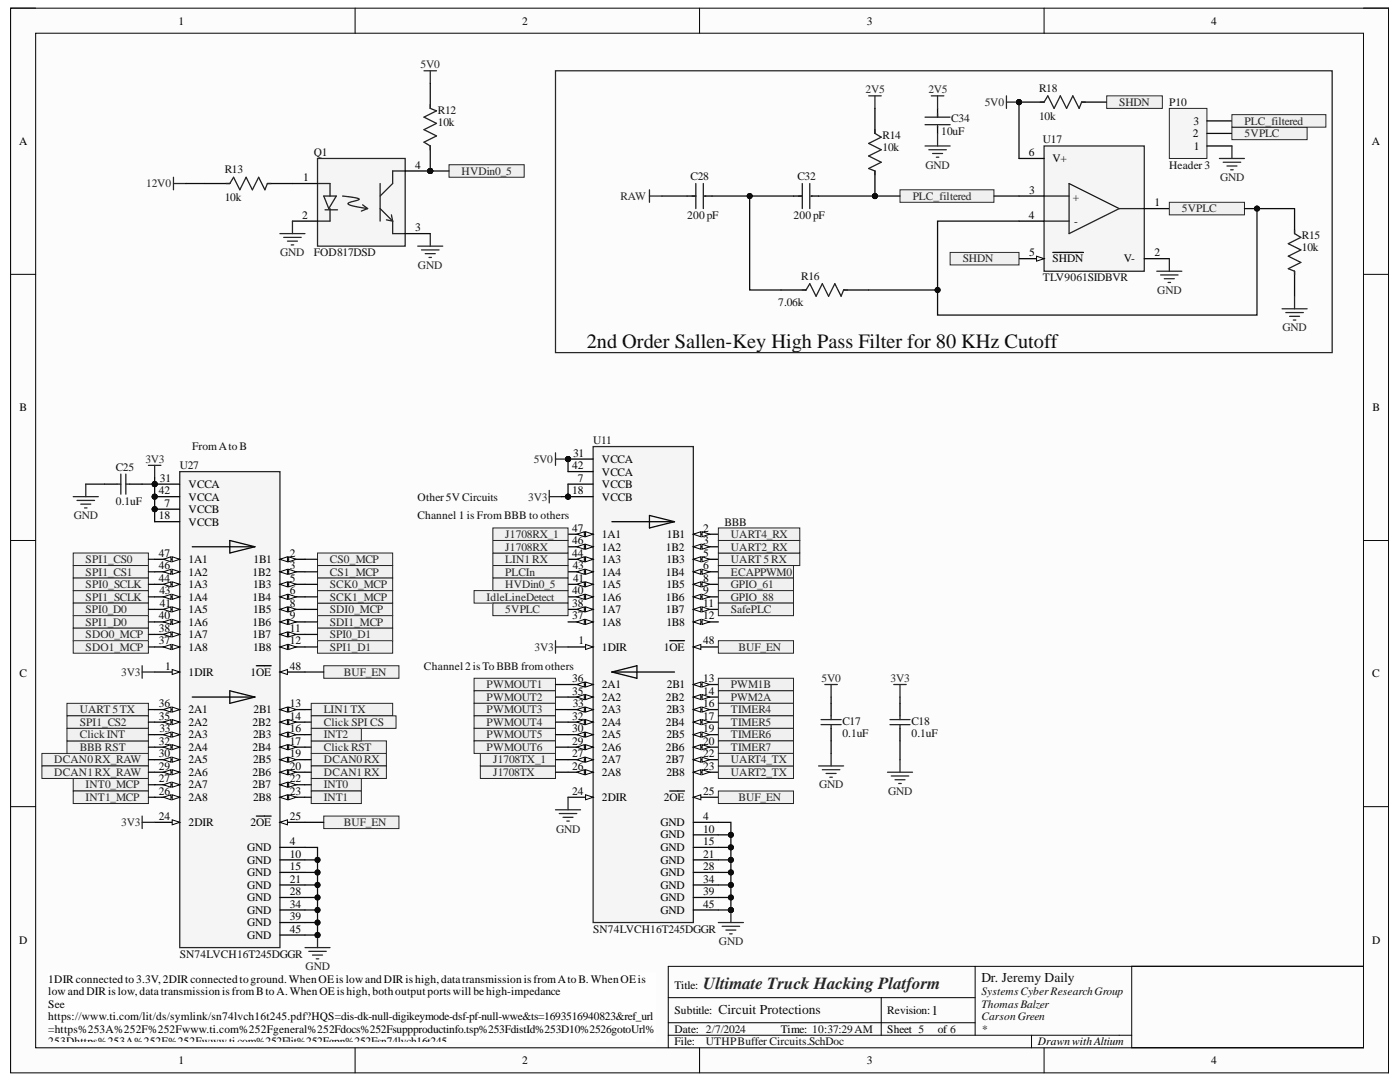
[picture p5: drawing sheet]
<svg xmlns="http://www.w3.org/2000/svg" width="279mm" height="216mm" viewBox="0 0 279 216" stroke-linecap="round" stroke-linejoin="round" font-family="sans-serif">
<defs><g id="words">
<text font-size="4.1" fill="#0e0e0e" x="117.1" y="69.4">2nd Order Sallen-Key High Pass Filter for 80 KHz Cutoff</text>
<text font-size="3.4" fill="#262626" x="140.4" y="197.3">Ultimate Truck Hacking Platform</text>
<g font-size="2.7" fill="#0e0e0e">
<text x="195.9" y="196">Dr. Jeremy Daily</text>
<text x="143.4" y="202.2">Circuit Protections</text>
<text x="185.9" y="202.5">1</text>
</g>
<g font-size="2.3">
<text x="35.6" y="4.9">1</text>
<text x="104.2" y="4.9">2</text>
<text x="173" y="4.9">3</text>
<text x="241.7" y="4.9">4</text>
<text x="3.8" y="28.9">A</text>
<text x="238.1" y="27.4">2</text>
<text x="238.2" y="24.9">3</text>
<text x="238.2" y="29.9">1</text>
<text x="273.8" y="28.9">A</text>
<text x="82.8" y="33.7">4</text>
<text x="205.3" y="31.1">6</text>
<text x="210.1" y="32.4">V+</text>
<text x="60.5" y="36.1">1</text>
<text x="205.4" y="38.7">3</text>
<text x="230.4" y="41.1">1</text>
<text x="60.3" y="43.6">2</text>
<text x="82.8" y="46.1">3</text>
<text x="205.3" y="43.6">4</text>
<text x="205.4" y="51.1">5</text>
<text x="210.1" y="52.4">SHDN</text>
<text x="224.3" y="52.4">V-</text>
<text x="230.4" y="51.1">2</text>
<text x="3.9" y="82">B</text>
<text x="273.9" y="82">B</text>
<text x="114.2" y="93.6">42</text>
<text x="114.4" y="91.1">31</text>
<text x="120.1" y="92.4">VCCA</text>
<text x="120.1" y="94.9">VCCA</text>
<text x="31.7" y="98.6">42</text>
<text x="31.9" y="96.1">31</text>
<text x="32.8" y="101.1">7</text>
<text x="37.6" y="97.4">VCCA</text>
<text x="37.6" y="99.9">VCCA</text>
<text x="114.2" y="98.6">18</text>
<text x="115.3" y="96.1">7</text>
<text x="120.1" y="97.4">VCCB</text>
<text x="120.1" y="99.9">VCCB</text>
<text x="31.7" y="103.6">18</text>
<text x="37.6" y="102.3">VCCB</text>
<text x="37.6" y="104.9">VCCB</text>
<text x="114.2" y="106.2">47</text>
<text x="120.1" y="107.3">1A1</text>
<text x="133.1" y="107.3">1B1</text>
<text x="140.4" y="106.2">2</text>
<text x="31.7" y="111.1">47</text>
<text x="31.7" y="113.6">46</text>
<text x="37.6" y="112.3">1A1</text>
<text x="50.6" y="112.3">1B1</text>
<text x="57.9" y="111.1">2</text>
<text x="57.9" y="113.6">3</text>
<text x="114.2" y="108.6">46</text>
<text x="114.2" y="111.1">44</text>
<text x="114.3" y="113.6">43</text>
<text x="120.1" y="109.9">1A2</text>
<text x="120.1" y="112.3">1A3</text>
<text x="132.9" y="109.9">1B2</text>
<text x="133" y="112.3">1B3</text>
<text x="140.4" y="108.6">3</text>
<text x="140.4" y="111.1">5</text>
<text x="140.4" y="113.6">6</text>
<text x="31.7" y="116.1">44</text>
<text x="31.8" y="118.6">43</text>
<text x="37.6" y="114.9">1A2</text>
<text x="37.6" y="117.3">1A3</text>
<text x="37.6" y="119.9">1A4</text>
<text x="50.4" y="114.9">1B2</text>
<text x="50.4" y="119.9">1B4</text>
<text x="50.5" y="117.3">1B3</text>
<text x="57.9" y="116.1">5</text>
<text x="57.9" y="118.6">6</text>
<text x="114.2" y="118.6">40</text>
<text x="114.4" y="116.1">41</text>
<text x="120.1" y="114.9">1A4</text>
<text x="120.1" y="117.3">1A5</text>
<text x="120.1" y="119.9">1A6</text>
<text x="132.9" y="114.9">1B4</text>
<text x="132.9" y="119.9">1B6</text>
<text x="133" y="117.3">1B5</text>
<text x="140.4" y="116.1">8</text>
<text x="140.4" y="118.6">9</text>
<text x="31.7" y="123.6">40</text>
<text x="31.9" y="121.1">41</text>
<text x="37.6" y="122.4">1A5</text>
<text x="37.6" y="124.8">1A6</text>
<text x="50.4" y="124.8">1B6</text>
<text x="50.5" y="122.4">1B5</text>
<text x="57.9" y="121.1">8</text>
<text x="57.9" y="123.6">9</text>
<text x="114.2" y="121.1">38</text>
<text x="114.2" y="123.6">37</text>
<text x="120.1" y="122.4">1A7</text>
<text x="120.1" y="124.8">1A8</text>
<text x="132.9" y="122.4">1B7</text>
<text x="133" y="124.8">1B8</text>
<text x="140.4" y="121.1">11</text>
<text x="140.4" y="123.6">12</text>
<text x="31.7" y="126.1">38</text>
<text x="31.7" y="128.6">37</text>
<text x="37.6" y="127.4">1A7</text>
<text x="37.6" y="129.8">1A8</text>
<text x="50.4" y="127.4">1B7</text>
<text x="50.5" y="129.8">1B8</text>
<text x="57.9" y="126.1">11</text>
<text x="57.9" y="128.6">12</text>
<text x="115.5" y="128.6">1</text>
<text x="120.1" y="129.8">1DIR</text>
<text x="132.5" y="129.8">1OE</text>
<text x="140.4" y="128.6">48</text>
<text x="3.9" y="135.2">C</text>
<text x="33" y="133.6">1</text>
<text x="37.6" y="134.8">1DIR</text>
<text x="50" y="134.8">1OE</text>
<text x="57.9" y="133.6">48</text>
<text x="114.2" y="136.1">36</text>
<text x="120.1" y="137.4">2A1</text>
<text x="133.1" y="137.4">2B1</text>
<text x="140.4" y="136.1">13</text>
<text x="273.9" y="135.2">C</text>
<text x="31.7" y="141.1">36</text>
<text x="31.7" y="143.6">35</text>
<text x="37.6" y="142.4">2A1</text>
<text x="50.6" y="142.4">2B1</text>
<text x="57.9" y="141.1">13</text>
<text x="57.9" y="143.6">14</text>
<text x="114.2" y="138.6">35</text>
<text x="114.2" y="143.6">32</text>
<text x="114.3" y="141.1">33</text>
<text x="120.1" y="139.8">2A2</text>
<text x="120.1" y="142.4">2A3</text>
<text x="132.9" y="139.8">2B2</text>
<text x="133" y="142.4">2B3</text>
<text x="140.4" y="138.6">14</text>
<text x="140.4" y="141.1">16</text>
<text x="140.4" y="143.6">17</text>
<text x="31.7" y="148.6">32</text>
<text x="31.8" y="146.1">33</text>
<text x="37.6" y="144.9">2A2</text>
<text x="37.6" y="147.3">2A3</text>
<text x="37.6" y="149.9">2A4</text>
<text x="50.4" y="144.9">2B2</text>
<text x="50.4" y="149.9">2B4</text>
<text x="50.5" y="147.3">2B3</text>
<text x="57.9" y="146.1">16</text>
<text x="57.9" y="148.6">17</text>
<text x="114.2" y="146.1">30</text>
<text x="114.2" y="148.6">29</text>
<text x="120.1" y="144.9">2A4</text>
<text x="120.1" y="147.3">2A5</text>
<text x="120.1" y="149.9">2A6</text>
<text x="132.9" y="144.9">2B4</text>
<text x="132.9" y="149.9">2B6</text>
<text x="133" y="147.3">2B5</text>
<text x="140.4" y="146.1">19</text>
<text x="140.4" y="148.6">20</text>
<text x="31.7" y="151.1">30</text>
<text x="31.7" y="153.6">29</text>
<text x="37.6" y="152.3">2A5</text>
<text x="37.6" y="154.9">2A6</text>
<text x="50.4" y="154.9">2B6</text>
<text x="50.5" y="152.3">2B5</text>
<text x="57.9" y="151.1">19</text>
<text x="57.9" y="153.6">20</text>
<text x="114.2" y="151.1">27</text>
<text x="114.2" y="153.6">26</text>
<text x="120.1" y="152.3">2A7</text>
<text x="120.1" y="154.9">2A8</text>
<text x="132.9" y="152.3">2B7</text>
<text x="133" y="154.9">2B8</text>
<text x="140.4" y="151.1">22</text>
<text x="140.4" y="153.6">23</text>
<text x="31.7" y="156.1">27</text>
<text x="31.7" y="158.6">26</text>
<text x="37.6" y="157.3">2A7</text>
<text x="37.6" y="159.9">2A8</text>
<text x="50.4" y="157.3">2B7</text>
<text x="50.5" y="159.9">2B8</text>
<text x="57.9" y="156.1">22</text>
<text x="57.9" y="158.6">23</text>
<text x="114.2" y="158.6">24</text>
<text x="120.1" y="159.9">2DIR</text>
<text x="132.5" y="159.9">2OE</text>
<text x="140.4" y="158.6">25</text>
<text x="31.7" y="163.6">24</text>
<text x="37.6" y="164.9">2DIR</text>
<text x="50" y="164.9">2OE</text>
<text x="57.9" y="163.6">25</text>
<text x="131.8" y="164.9">GND</text>
<text x="131.8" y="167.3">GND</text>
<text x="140.4" y="163.6">4</text>
<text x="140.4" y="166.1">10</text>
<text x="49.3" y="169.8">GND</text>
<text x="49.3" y="172.4">GND</text>
<text x="57.9" y="168.6">4</text>
<text x="57.9" y="171.1">10</text>
<text x="57.9" y="173.6">15</text>
<text x="131.8" y="169.8">GND</text>
<text x="131.8" y="172.4">GND</text>
<text x="140.4" y="168.6">15</text>
<text x="140.4" y="171.1">21</text>
<text x="140.4" y="173.6">28</text>
<text x="49.3" y="174.8">GND</text>
<text x="49.3" y="177.4">GND</text>
<text x="49.3" y="179.8">GND</text>
<text x="57.9" y="176.1">21</text>
<text x="57.9" y="178.6">28</text>
<text x="131.8" y="174.8">GND</text>
<text x="131.8" y="177.4">GND</text>
<text x="131.8" y="179.8">GND</text>
<text x="140.4" y="176.1">34</text>
<text x="140.4" y="178.6">39</text>
<text x="49.3" y="182.4">GND</text>
<text x="49.3" y="184.8">GND</text>
<text x="57.9" y="181.1">34</text>
<text x="57.9" y="183.6">39</text>
<text x="131.8" y="182.4">GND</text>
<text x="140.4" y="181.1">45</text>
<text x="3.8" y="188.3">D</text>
<text x="49.3" y="187.3">GND</text>
<text x="57.9" y="186.1">45</text>
<text x="273.9" y="188.3">D</text>
<text x="9.6" y="196.1">1DIR connectedto3.3V,2DIR connectedtoground.WhenOEislowandDIR ishigh,datatransmissionisfromAtoB. WhenOEis</text>
<text x="134.6" y="197.3">Title:</text>
<text x="9.6" y="198.6">l</text>
<text x="9.6" y="201.1">See</text>
<text x="9.6" y="203.6">https://www.ti.com/lit/ds/symlink/sn74lvch16t245.pdf?HQS=dis-dk-null-digikeymode-dsf-pf-null-wwe&amp;ts=1693516940823&amp;ref_url</text>
<text x="10.3" y="198.6">owandDIR islow,datatransmissionisfromBtoA.WhenOEishigh,bothoutputportswillbehigh-impedance</text>
<text x="134.6" y="202.3">Subtitle:</text>
<text x="177.1" y="202.3">Revision:</text>
<text x="9.6" y="206">=https%253A%252F%252Fwww.ti.com%252Fgeneral%252Fdocs%252Fsuppproductinfo.tsp%253FdistId%253D10%2526gotoUrl%</text>
<text x="9.6" y="208.6">253Dhttps%253A%252F%252Fwww.ti.com%252Flit%252Fgpn%252Fsn74lvch16t245</text>
<text x="134.6" y="206">Date: 2/7/2024</text>
<text x="134.6" y="208.6">File:</text>
<text x="155.8" y="206">Time: 10:37:29AM</text>
<text x="177.1" y="206">Sheet 5</text>
<text x="187.1" y="206">of 6</text>
<text x="207.1" y="208.6">DrawnwithAltium</text>
<text x="35.6" y="212.3">1</text>
<text x="104.2" y="212.3">2</text>
<text x="173" y="212.3">3</text>
<text x="241.7" y="212.3">4</text>
</g>
<g font-size="2.3" fill="#262626">
<text x="83.9" y="13.6">5V0</text>
<text x="172.8" y="18.6">2V5</text>
<text x="185.3" y="18.6">2V5</text>
<text x="196.5" y="21.1">5V0</text>
<text x="223.4" y="21.1">SHDN</text>
<text x="248.4" y="27.4">5VPLC</text>
<text x="248.4" y="24.9">PLC_filtered</text>
<text x="92.1" y="34.8">HVDin0_5</text>
<text x="184.7" y="33.7">GND</text>
<text x="29.2" y="37.4">12V0</text>
<text x="123.9" y="39.8">RAW</text>
<text x="182.2" y="39.8">PLC_filtered</text>
<text x="243.5" y="36.1">GND</text>
<text x="235.9" y="42.4">5VPLC</text>
<text x="55.9" y="51.1">GND</text>
<text x="83.4" y="53.6">GND</text>
<text x="192.1" y="52.4">SHDN</text>
<text x="231" y="58.6">GND</text>
<text x="255.9" y="66.1">GND</text>
<text x="29" y="92.4">3V3</text>
<text x="106.5" y="92.4">5V0</text>
<text x="105.4" y="99.9">3V3</text>
<text x="14.7" y="103.6">GND</text>
<text x="100.8" y="107.3">J1708RX_1</text>
<text x="145.9" y="107.3">UART4_RX</text>
<text x="17.1" y="112.3">SPI1_CS0</text>
<text x="65.8" y="112.3">CS0_MCP</text>
<text x="100.8" y="112.3">LIN1RX</text>
<text x="100.8" y="109.9">J1708RX</text>
<text x="145.9" y="112.3">UART5RX</text>
<text x="145.9" y="109.9">UART2_RX</text>
<text x="17.1" y="119.9">SPI1_SCLK</text>
<text x="17.1" y="114.9">SPI1_CS1</text>
<text x="17.1" y="117.3">SPI0_SCLK</text>
<text x="65.8" y="114.9">CS1_MCP</text>
<text x="65.8" y="119.9">SCK1_MCP</text>
<text x="65.8" y="117.3">SCK0_MCP</text>
<text x="97.1" y="119.9">IdleLineDetect</text>
<text x="100.8" y="114.9">PLCIn</text>
<text x="100.8" y="117.3">HVDin0_5</text>
<text x="145.9" y="114.9">ECAPPWM0</text>
<text x="145.9" y="117.3">GPIO_61</text>
<text x="145.9" y="119.9">GPIO_88</text>
<text x="17.1" y="122.4">SPI0_D0</text>
<text x="17.1" y="124.8">SPI1_D0</text>
<text x="65.8" y="122.4">SDI0_MCP</text>
<text x="65.8" y="124.8">SDI1_MCP</text>
<text x="100.8" y="122.4">5VPLC</text>
<text x="145.9" y="122.4">SafePLC</text>
<text x="17.1" y="127.4">SDO0_MCP</text>
<text x="17.1" y="129.8">SDO1_MCP</text>
<text x="65.8" y="127.4">SPI0_D1</text>
<text x="65.8" y="129.8">SPI1_D1</text>
<text x="106.7" y="129.8">3V3</text>
<text x="147.4" y="129.8">BUF_EN</text>
<text x="24.2" y="134.8">3V3</text>
<text x="68.6" y="134.8">BUF_EN</text>
<text x="97.1" y="137.4">PWMOUT1</text>
<text x="145.9" y="137.4">PWM1B</text>
<text x="164" y="136.1">5V0</text>
<text x="177.8" y="136.1">3V3</text>
<text x="15.9" y="142.4">UART5TX</text>
<text x="64.6" y="142.4">LIN1TX</text>
<text x="97.1" y="139.8">PWMOUT2</text>
<text x="97.1" y="142.4">PWMOUT3</text>
<text x="145.9" y="139.8">PWM2A</text>
<text x="145.9" y="142.4">TIMER4</text>
<text x="15.9" y="144.9">SPI1_CS2</text>
<text x="15.9" y="149.9">BBB RST</text>
<text x="15.9" y="147.3">ClickINT</text>
<text x="64.6" y="144.9">Click SPI CS</text>
<text x="64.6" y="149.9">ClickRST</text>
<text x="64.6" y="147.3">INT2</text>
<text x="97.1" y="144.9">PWMOUT4</text>
<text x="97.1" y="147.3">PWMOUT5</text>
<text x="97.1" y="149.9">PWMOUT6</text>
<text x="145.9" y="144.9">TIMER5</text>
<text x="145.9" y="147.3">TIMER6</text>
<text x="145.9" y="149.9">TIMER7</text>
<text x="10.8" y="152.3">DCAN0RX_RAW</text>
<text x="10.8" y="154.9">DCAN1RX_RAW</text>
<text x="64.6" y="152.3">DCAN0RX</text>
<text x="64.6" y="154.9">DCAN1RX</text>
<text x="98.4" y="154.9">J1708TX</text>
<text x="98.4" y="152.3">J1708TX_1</text>
<text x="145.9" y="154.9">UART2_TX</text>
<text x="145.9" y="152.3">UART4_TX</text>
<text x="17.1" y="157.3">INT0_MCP</text>
<text x="17.1" y="159.9">INT1_MCP</text>
<text x="64.6" y="157.3">INT0</text>
<text x="64.6" y="159.9">INT1</text>
<text x="147.4" y="159.9">BUF_EN</text>
<text x="163.5" y="157.3">GND</text>
<text x="177.2" y="158.6">GND</text>
<text x="24.2" y="164.9">3V3</text>
<text x="68.6" y="164.9">BUF_EN</text>
<text x="111" y="166.1">GND</text>
<text x="143.5" y="188.6">GND</text>
<text x="61" y="193.6">GND</text>
</g>
<g font-size="2.3" fill="#0e0e0e">
<text x="87.4" y="22.7">R12</text>
<text x="207.4" y="18.4">R18</text>
<text x="207.4" y="23.9">10k</text>
<text x="233.3" y="21.1">P10</text>
<text x="87.4" y="25.1">10k</text>
<text x="176.1" y="27.7">R14</text>
<text x="187.8" y="26.9">10uF</text>
<text x="189.8" y="24.4">C34</text>
<text x="208.1" y="28.6">U17</text>
<text x="44.8" y="34.6">R13</text>
<text x="62.6" y="31.1">Q1</text>
<text x="137.8" y="35.9">C28</text>
<text x="159.1" y="35.9">C32</text>
<text x="176.1" y="30.1">10k</text>
<text x="233.3" y="33.7">Header 3</text>
<text x="44.8" y="40.1">10k</text>
<text x="214.1" y="40.1">+</text>
<text x="137.1" y="43.6">200pF</text>
<text x="158.4" y="43.6">200pF</text>
<text x="214.4" y="44.9">-</text>
<text x="259.8" y="47.6">R15</text>
<text x="62.6" y="51.1">FOD817DSD</text>
<text x="259.8" y="50.2">10k</text>
<text x="159.9" y="55.9">R16</text>
<text x="208.1" y="56.2">TLV9061SIDBVR</text>
<text x="155.3" y="61.2">7.06k</text>
<text x="38.3" y="89.8">FromAtoB</text>
<text x="118.4" y="88.6">U11</text>
<text x="23.1" y="93.9">C25</text>
<text x="35.9" y="93.6">U27</text>
<text x="23.1" y="100.8">0.1uF</text>
<text x="83.3" y="99.9">Other 5VCircuits</text>
<text x="83.3" y="103.6">Channel 1 is From BBB to others</text>
<text x="144.6" y="104.9">BBB</text>
<text x="84.6" y="133.6">Channel2isToBBB fromothers</text>
<text x="168.1" y="144.6">C17</text>
<text x="168.1" y="147.1">0.1uF</text>
<text x="181.9" y="144.6">C18</text>
<text x="181.9" y="147.1">0.1uF</text>
<text x="35.9" y="191.1">SN74LVCH16T245DGGR</text>
<text x="118.4" y="186.1">SN74LVCH16T245DGGR</text>
<text x="195.9" y="198.6">SystemsCyberResearchGroup</text>
<text x="195.9" y="201.1">ThomasBalzer</text>
<text x="195.9" y="203.6">CarsonGreen</text>
<text x="140.9" y="208.6">UTHPBuffer Circuits.SchDoc</text>
<text x="195.9" y="206">*</text>
</g>
</g></defs>
<path d="M2.1 1.6h275v212.5h-275z" fill-rule="evenodd" fill="#fcfcfc"/>
<path d="M2.1 1.6h275v212.5h-275z" fill="none" stroke="#000" stroke-width=".2"/>
<path d="M7.1 6.6h265v202.5h-265z" fill-rule="evenodd" fill="#fcfcfc"/>
<g fill="none" stroke="#000" stroke-width=".2">
<path d="M2.1 1.6h5M7.1 6.6h265v202.5h-265zM70.9 1.6v5M139.6 1.6v5M208.4 1.6v5M272.1 1.6h5v5M2.1 54.7h5M272.1 54.7h5M2.1 107.8h5M272.1 107.9h5M2.1 161h5M272.1 161h5"/>
<path d="M133.4 199.1h61.2M175.9 199.1v7.5M194.6 192.8v13.8M225.9 192.8h46.2v16.3h-46.2zM272.1 192.8h-138.7v16.3M70.9 209.1v5M133.4 206.6h92.5M133.4 204.1h61.2M139.6 209.1v5M205.9 206.6v2.5M208.4 209.1v5M277.1 209.1v5"/>
</g>
<circle cx="30.9" cy="96.6" r=".5" fill="#0e0e0e"/>
<circle cx="30.9" cy="96.6" r=".5" fill="none" stroke="#0e0e0e" stroke-width=".2"/>
<circle cx="30.9" cy="99.1" r=".5" fill="#0e0e0e"/>
<circle cx="30.9" cy="99.1" r=".5" fill="none" stroke="#0e0e0e" stroke-width=".2"/>
<circle cx="30.9" cy="101.6" r=".5" fill="#0e0e0e"/>
<circle cx="30.9" cy="101.6" r=".5" fill="none" stroke="#0e0e0e" stroke-width=".2"/>
<path d="M35.9 94.1h20v95h-20z" fill-rule="evenodd" fill="#f5f5f5"/>
<path d="M35.9 94.1h20v95h-20z" fill="none" stroke="#262626" stroke-width=".25"/>
<path d="M30.9 96.6h5" fill="none" stroke="#000" stroke-width=".25"/>
<circle cx="30.9" cy="96.6" r=".5" fill="#0e0e0e"/>
<circle cx="30.9" cy="96.6" r=".5" fill="none" stroke="#0e0e0e" stroke-width=".2"/>
<path d="M30.9 99.1h5" fill="none" stroke="#000" stroke-width=".25"/>
<circle cx="30.9" cy="99.1" r=".5" fill="#0e0e0e"/>
<circle cx="30.9" cy="99.1" r=".5" fill="none" stroke="#0e0e0e" stroke-width=".2"/>
<path d="M30.9 101.6h5" fill="none" stroke="#000" stroke-width=".25"/>
<circle cx="30.9" cy="101.6" r=".5" fill="#0e0e0e"/>
<circle cx="30.9" cy="101.6" r=".5" fill="none" stroke="#0e0e0e" stroke-width=".2"/>
<path d="M30.9 104.1h5M30.9 111.6h5" fill="none" stroke="#000" stroke-width=".25"/>
<path d="M34.4 111.1l1.5 .5-1.5 .5z" fill="#fbfbfb"/>
<path d="M34.4 111.1l1.5 .5-1.5 .5z" fill="none" stroke="#000" stroke-width=".2"/>
<path d="M32.6 111.6l1.5-.5v1z" fill="#fbfbfb"/>
<path d="M32.6 111.6l1.5-.5v1z" fill="none" stroke="#000" stroke-width=".2"/>
<path d="M30.9 114.1h5" fill="none" stroke="#000" stroke-width=".25"/>
<path d="M34.4 113.6l1.5 .5-1.5 .5z" fill="#fbfbfb"/>
<path d="M34.4 113.6l1.5 .5-1.5 .5z" fill="none" stroke="#000" stroke-width=".2"/>
<path d="M32.6 114.1l1.5-.5v1z" fill="#fbfbfb"/>
<path d="M32.6 114.1l1.5-.5v1z" fill="none" stroke="#000" stroke-width=".2"/>
<path d="M30.9 116.6h5" fill="none" stroke="#000" stroke-width=".25"/>
<path d="M34.4 116.1l1.5 .5-1.5 .5z" fill="#fbfbfb"/>
<path d="M34.4 116.1l1.5 .5-1.5 .5z" fill="none" stroke="#000" stroke-width=".2"/>
<path d="M32.6 116.6l1.5-.5v1z" fill="#fbfbfb"/>
<path d="M32.6 116.6l1.5-.5v1z" fill="none" stroke="#000" stroke-width=".2"/>
<path d="M30.9 119.1h5" fill="none" stroke="#000" stroke-width=".25"/>
<path d="M34.4 118.6l1.5 .5-1.5 .5z" fill="#fbfbfb"/>
<path d="M34.4 118.6l1.5 .5-1.5 .5z" fill="none" stroke="#000" stroke-width=".2"/>
<path d="M32.6 119.1l1.5-.5v1z" fill="#fbfbfb"/>
<path d="M32.6 119.1l1.5-.5v1z" fill="none" stroke="#000" stroke-width=".2"/>
<path d="M30.9 121.6h5" fill="none" stroke="#000" stroke-width=".25"/>
<path d="M34.4 121.1l1.5 .5-1.5 .5z" fill="#fbfbfb"/>
<path d="M34.4 121.1l1.5 .5-1.5 .5z" fill="none" stroke="#000" stroke-width=".2"/>
<path d="M32.6 121.6l1.5-.5v1z" fill="#fbfbfb"/>
<path d="M32.6 121.6l1.5-.5v1z" fill="none" stroke="#000" stroke-width=".2"/>
<path d="M30.9 124.1h5" fill="none" stroke="#000" stroke-width=".25"/>
<path d="M34.4 123.6l1.5 .5-1.5 .5z" fill="#fbfbfb"/>
<path d="M34.4 123.6l1.5 .5-1.5 .5z" fill="none" stroke="#000" stroke-width=".2"/>
<path d="M32.6 124.1l1.5-.5v1z" fill="#fbfbfb"/>
<path d="M32.6 124.1l1.5-.5v1z" fill="none" stroke="#000" stroke-width=".2"/>
<path d="M30.9 126.6h5" fill="none" stroke="#000" stroke-width=".25"/>
<path d="M34.4 126.1l1.5 .5-1.5 .5z" fill="#fbfbfb"/>
<path d="M34.4 126.1l1.5 .5-1.5 .5z" fill="none" stroke="#000" stroke-width=".2"/>
<path d="M32.6 126.6l1.5-.5v1z" fill="#fbfbfb"/>
<path d="M32.6 126.6l1.5-.5v1z" fill="none" stroke="#000" stroke-width=".2"/>
<path d="M30.9 129.1h5" fill="none" stroke="#000" stroke-width=".25"/>
<path d="M34.4 128.6l1.5 .5-1.5 .5z" fill="#fbfbfb"/>
<path d="M34.4 128.6l1.5 .5-1.5 .5z" fill="none" stroke="#000" stroke-width=".2"/>
<path d="M32.6 129.1l1.5-.5v1z" fill="#fbfbfb"/>
<path d="M32.6 129.1l1.5-.5v1z" fill="none" stroke="#000" stroke-width=".2"/>
<path d="M55.9 111.6h5" fill="none" stroke="#000" stroke-width=".25"/>
<path d="M55.9 111.6l1.5-.5v1z" fill="#fbfbfb"/>
<path d="M55.9 111.6l1.5-.5v1z" fill="none" stroke="#000" stroke-width=".2"/>
<path d="M57.6 111.1l1.5 .5-1.5 .5z" fill="#fbfbfb"/>
<path d="M57.6 111.1l1.5 .5-1.5 .5z" fill="none" stroke="#000" stroke-width=".2"/>
<path d="M55.9 114.1h5" fill="none" stroke="#000" stroke-width=".25"/>
<path d="M55.9 114.1l1.5-.5v1z" fill="#fbfbfb"/>
<path d="M55.9 114.1l1.5-.5v1z" fill="none" stroke="#000" stroke-width=".2"/>
<path d="M57.6 113.6l1.5 .5-1.5 .5z" fill="#fbfbfb"/>
<path d="M57.6 113.6l1.5 .5-1.5 .5z" fill="none" stroke="#000" stroke-width=".2"/>
<path d="M55.9 116.6h5" fill="none" stroke="#000" stroke-width=".25"/>
<path d="M55.9 116.6l1.5-.5v1z" fill="#fbfbfb"/>
<path d="M55.9 116.6l1.5-.5v1z" fill="none" stroke="#000" stroke-width=".2"/>
<path d="M57.6 116.1l1.5 .5-1.5 .5z" fill="#fbfbfb"/>
<path d="M57.6 116.1l1.5 .5-1.5 .5z" fill="none" stroke="#000" stroke-width=".2"/>
<path d="M55.9 119.1h5" fill="none" stroke="#000" stroke-width=".25"/>
<path d="M55.9 119.1l1.5-.5v1z" fill="#fbfbfb"/>
<path d="M55.9 119.1l1.5-.5v1z" fill="none" stroke="#000" stroke-width=".2"/>
<path d="M57.6 118.6l1.5 .5-1.5 .5z" fill="#fbfbfb"/>
<path d="M57.6 118.6l1.5 .5-1.5 .5z" fill="none" stroke="#000" stroke-width=".2"/>
<path d="M55.9 121.6h5" fill="none" stroke="#000" stroke-width=".25"/>
<path d="M55.9 121.6l1.5-.5v1z" fill="#fbfbfb"/>
<path d="M55.9 121.6l1.5-.5v1z" fill="none" stroke="#000" stroke-width=".2"/>
<path d="M57.6 121.1l1.5 .5-1.5 .5z" fill="#fbfbfb"/>
<path d="M57.6 121.1l1.5 .5-1.5 .5z" fill="none" stroke="#000" stroke-width=".2"/>
<path d="M55.9 124.1h5" fill="none" stroke="#000" stroke-width=".25"/>
<path d="M55.9 124.1l1.5-.5v1z" fill="#fbfbfb"/>
<path d="M55.9 124.1l1.5-.5v1z" fill="none" stroke="#000" stroke-width=".2"/>
<path d="M57.6 123.6l1.5 .5-1.5 .5z" fill="#fbfbfb"/>
<path d="M57.6 123.6l1.5 .5-1.5 .5z" fill="none" stroke="#000" stroke-width=".2"/>
<path d="M55.9 126.6h5" fill="none" stroke="#000" stroke-width=".25"/>
<path d="M55.9 126.6l1.5-.5v1z" fill="#fbfbfb"/>
<path d="M55.9 126.6l1.5-.5v1z" fill="none" stroke="#000" stroke-width=".2"/>
<path d="M57.6 126.1l1.5 .5-1.5 .5z" fill="#fbfbfb"/>
<path d="M57.6 126.1l1.5 .5-1.5 .5z" fill="none" stroke="#000" stroke-width=".2"/>
<path d="M55.9 129.1h5" fill="none" stroke="#000" stroke-width=".25"/>
<path d="M55.9 129.1l1.5-.5v1z" fill="#fbfbfb"/>
<path d="M55.9 129.1l1.5-.5v1z" fill="none" stroke="#000" stroke-width=".2"/>
<path d="M57.6 128.6l1.5 .5-1.5 .5z" fill="#fbfbfb"/>
<path d="M57.6 128.6l1.5 .5-1.5 .5z" fill="none" stroke="#000" stroke-width=".2"/>
<path d="M30.9 134.1h5" fill="none" stroke="#000" stroke-width=".25"/>
<path d="M34.4 133.6l1.5 .5-1.5 .5z" fill="#fbfbfb"/>
<path d="M34.4 133.6l1.5 .5-1.5 .5z" fill="none" stroke="#000" stroke-width=".2"/>
<path d="M55.9 134.1h5" fill="none" stroke="#000" stroke-width=".25"/>
<path d="M55.9 134.1l1.5-.5v1z" fill="#fbfbfb"/>
<path d="M55.9 134.1l1.5-.5v1z" fill="none" stroke="#000" stroke-width=".2"/>
<path d="M51.2 132.8h2.9M30.9 141.6h5" fill="none" stroke="#000" stroke-width=".25"/>
<path d="M34.4 141.1l1.5 .5-1.5 .5z" fill="#fbfbfb"/>
<path d="M34.4 141.1l1.5 .5-1.5 .5z" fill="none" stroke="#000" stroke-width=".2"/>
<path d="M32.6 141.6l1.5-.5v1z" fill="#fbfbfb"/>
<path d="M32.6 141.6l1.5-.5v1z" fill="none" stroke="#000" stroke-width=".2"/>
<path d="M30.9 144.1h5" fill="none" stroke="#000" stroke-width=".25"/>
<path d="M34.4 143.6l1.5 .5-1.5 .5z" fill="#fbfbfb"/>
<path d="M34.4 143.6l1.5 .5-1.5 .5z" fill="none" stroke="#000" stroke-width=".2"/>
<path d="M32.6 144.1l1.5-.5v1z" fill="#fbfbfb"/>
<path d="M32.6 144.1l1.5-.5v1z" fill="none" stroke="#000" stroke-width=".2"/>
<path d="M30.9 146.6h5" fill="none" stroke="#000" stroke-width=".25"/>
<path d="M34.4 146.1l1.5 .5-1.5 .5z" fill="#fbfbfb"/>
<path d="M34.4 146.1l1.5 .5-1.5 .5z" fill="none" stroke="#000" stroke-width=".2"/>
<path d="M32.6 146.6l1.5-.5v1z" fill="#fbfbfb"/>
<path d="M32.6 146.6l1.5-.5v1z" fill="none" stroke="#000" stroke-width=".2"/>
<path d="M30.9 149.1h5" fill="none" stroke="#000" stroke-width=".25"/>
<path d="M34.4 148.6l1.5 .5-1.5 .5z" fill="#fbfbfb"/>
<path d="M34.4 148.6l1.5 .5-1.5 .5z" fill="none" stroke="#000" stroke-width=".2"/>
<path d="M32.6 149.1l1.5-.5v1z" fill="#fbfbfb"/>
<path d="M32.6 149.1l1.5-.5v1z" fill="none" stroke="#000" stroke-width=".2"/>
<path d="M30.9 151.6h5" fill="none" stroke="#000" stroke-width=".25"/>
<path d="M34.4 151.1l1.5 .5-1.5 .5z" fill="#fbfbfb"/>
<path d="M34.4 151.1l1.5 .5-1.5 .5z" fill="none" stroke="#000" stroke-width=".2"/>
<path d="M32.6 151.6l1.5-.5v1z" fill="#fbfbfb"/>
<path d="M32.6 151.6l1.5-.5v1z" fill="none" stroke="#000" stroke-width=".2"/>
<path d="M30.9 154.1h5" fill="none" stroke="#000" stroke-width=".25"/>
<path d="M34.4 153.6l1.5 .5-1.5 .5z" fill="#fbfbfb"/>
<path d="M34.4 153.6l1.5 .5-1.5 .5z" fill="none" stroke="#000" stroke-width=".2"/>
<path d="M32.6 154.1l1.5-.5v1z" fill="#fbfbfb"/>
<path d="M32.6 154.1l1.5-.5v1z" fill="none" stroke="#000" stroke-width=".2"/>
<path d="M30.9 156.6h5" fill="none" stroke="#000" stroke-width=".25"/>
<path d="M34.4 156.1l1.5 .5-1.5 .5z" fill="#fbfbfb"/>
<path d="M34.4 156.1l1.5 .5-1.5 .5z" fill="none" stroke="#000" stroke-width=".2"/>
<path d="M32.6 156.6l1.5-.5v1z" fill="#fbfbfb"/>
<path d="M32.6 156.6l1.5-.5v1z" fill="none" stroke="#000" stroke-width=".2"/>
<path d="M30.9 159.1h5" fill="none" stroke="#000" stroke-width=".25"/>
<path d="M34.4 158.6l1.5 .5-1.5 .5z" fill="#fbfbfb"/>
<path d="M34.4 158.6l1.5 .5-1.5 .5z" fill="none" stroke="#000" stroke-width=".2"/>
<path d="M32.6 159.1l1.5-.5v1z" fill="#fbfbfb"/>
<path d="M32.6 159.1l1.5-.5v1z" fill="none" stroke="#000" stroke-width=".2"/>
<path d="M55.9 141.6h5" fill="none" stroke="#000" stroke-width=".25"/>
<path d="M55.9 141.6l1.5-.5v1z" fill="#fbfbfb"/>
<path d="M55.9 141.6l1.5-.5v1z" fill="none" stroke="#000" stroke-width=".2"/>
<path d="M57.6 141.1l1.5 .5-1.5 .5z" fill="#fbfbfb"/>
<path d="M57.6 141.1l1.5 .5-1.5 .5z" fill="none" stroke="#000" stroke-width=".2"/>
<path d="M55.9 144.1h5" fill="none" stroke="#000" stroke-width=".25"/>
<path d="M55.9 144.1l1.5-.5v1z" fill="#fbfbfb"/>
<path d="M55.9 144.1l1.5-.5v1z" fill="none" stroke="#000" stroke-width=".2"/>
<path d="M57.6 143.6l1.5 .5-1.5 .5z" fill="#fbfbfb"/>
<path d="M57.6 143.6l1.5 .5-1.5 .5z" fill="none" stroke="#000" stroke-width=".2"/>
<path d="M55.9 146.6h5" fill="none" stroke="#000" stroke-width=".25"/>
<path d="M55.9 146.6l1.5-.5v1z" fill="#fbfbfb"/>
<path d="M55.9 146.6l1.5-.5v1z" fill="none" stroke="#000" stroke-width=".2"/>
<path d="M57.6 146.1l1.5 .5-1.5 .5z" fill="#fbfbfb"/>
<path d="M57.6 146.1l1.5 .5-1.5 .5z" fill="none" stroke="#000" stroke-width=".2"/>
<path d="M55.9 149.1h5" fill="none" stroke="#000" stroke-width=".25"/>
<path d="M55.9 149.1l1.5-.5v1z" fill="#fbfbfb"/>
<path d="M55.9 149.1l1.5-.5v1z" fill="none" stroke="#000" stroke-width=".2"/>
<path d="M57.6 148.6l1.5 .5-1.5 .5z" fill="#fbfbfb"/>
<path d="M57.6 148.6l1.5 .5-1.5 .5z" fill="none" stroke="#000" stroke-width=".2"/>
<path d="M55.9 151.6h5" fill="none" stroke="#000" stroke-width=".25"/>
<path d="M55.9 151.6l1.5-.5v1z" fill="#fbfbfb"/>
<path d="M55.9 151.6l1.5-.5v1z" fill="none" stroke="#000" stroke-width=".2"/>
<path d="M57.6 151.1l1.5 .5-1.5 .5z" fill="#fbfbfb"/>
<path d="M57.6 151.1l1.5 .5-1.5 .5z" fill="none" stroke="#000" stroke-width=".2"/>
<path d="M55.9 154.1h5" fill="none" stroke="#000" stroke-width=".25"/>
<path d="M55.9 154.1l1.5-.5v1z" fill="#fbfbfb"/>
<path d="M55.9 154.1l1.5-.5v1z" fill="none" stroke="#000" stroke-width=".2"/>
<path d="M57.6 153.6l1.5 .5-1.5 .5z" fill="#fbfbfb"/>
<path d="M57.6 153.6l1.5 .5-1.5 .5z" fill="none" stroke="#000" stroke-width=".2"/>
<path d="M55.9 156.6h5" fill="none" stroke="#000" stroke-width=".25"/>
<path d="M55.9 156.6l1.5-.5v1z" fill="#fbfbfb"/>
<path d="M55.9 156.6l1.5-.5v1z" fill="none" stroke="#000" stroke-width=".2"/>
<path d="M57.6 156.1l1.5 .5-1.5 .5z" fill="#fbfbfb"/>
<path d="M57.6 156.1l1.5 .5-1.5 .5z" fill="none" stroke="#000" stroke-width=".2"/>
<path d="M55.9 159.1h5" fill="none" stroke="#000" stroke-width=".25"/>
<path d="M55.9 159.1l1.5-.5v1z" fill="#fbfbfb"/>
<path d="M55.9 159.1l1.5-.5v1z" fill="none" stroke="#000" stroke-width=".2"/>
<path d="M57.6 158.6l1.5 .5-1.5 .5z" fill="#fbfbfb"/>
<path d="M57.6 158.6l1.5 .5-1.5 .5z" fill="none" stroke="#000" stroke-width=".2"/>
<path d="M30.9 164.1h5" fill="none" stroke="#000" stroke-width=".25"/>
<path d="M34.4 163.6l1.5 .5-1.5 .5z" fill="#fbfbfb"/>
<path d="M34.4 163.6l1.5 .5-1.5 .5z" fill="none" stroke="#000" stroke-width=".2"/>
<path d="M55.9 164.1h5" fill="none" stroke="#000" stroke-width=".25"/>
<path d="M55.9 164.1l1.5-.5v1z" fill="#fbfbfb"/>
<path d="M55.9 164.1l1.5-.5v1z" fill="none" stroke="#000" stroke-width=".2"/>
<path d="M51.2 162.8h2.9M55.9 169.1h5M55.9 171.6h5M55.9 174.1h5M55.9 176.6h5M55.9 179.1h5M55.9 181.6h5M55.9 184.1h5M55.9 186.6h5" fill="none" stroke="#000" stroke-width=".25"/>
<path d="M29.6 92.9h2.5M30.9 92.9v2.5M28.4 132.8v2.5M28.4 134.1h2.5" fill="none" stroke="#262626" stroke-width=".25"/>
<path d="M9.6 194.1h121.3v13.7h-121.3z" fill-rule="evenodd" fill="#fefefe"/>
<path d="M9.6 194.1h121.3v13.7h-121.3z" fill="none" stroke="#fefefe" stroke-width=".2"/>
<path d="M60.9 189.1h5M61.6 189.8h3.5M62.4 190.6h2M63.1 191.3h.5M63.4 186.6v2.5" fill="none" stroke="#262626" stroke-width=".25"/>
<circle cx="63.4" cy="186.6" r=".5" fill="#0e0e0e"/>
<circle cx="63.4" cy="186.6" r=".5" fill="none" stroke="#0e0e0e" stroke-width=".2"/>
<path d="M20.9 96.6h2.5M25.9 96.6h2.5" fill="none" stroke="#000" stroke-width=".25"/>
<path d="M23.4 96.6h.7M24.1 94.6v4M25.1 94.6v4M25.1 96.6h.8" fill="none" stroke="#1c1c1c" stroke-width=".25"/>
<path d="M14.6 99.1h5M15.4 99.9h3.5M17.1 96.6v2.5M16.1 100.6h2M16.9 101.4h.5" fill="none" stroke="#262626" stroke-width=".25"/>
<path d="M14.6 155.3h15v2.5h-15z" fill-rule="evenodd" fill="#f0f0f0"/>
<path d="M14.6 155.3h15v2.5h-15z" fill="none" stroke="#262626" stroke-width=".2"/>
<path d="M62.1 155.3h10v2.5h-10z" fill-rule="evenodd" fill="#f0f0f0"/>
<path d="M62.1 155.3h10v2.5h-10z" fill="none" stroke="#262626" stroke-width=".2"/>
<path d="M14.6 157.8h15v2.5h-15z" fill-rule="evenodd" fill="#f0f0f0"/>
<path d="M14.6 157.8h15v2.5h-15z" fill="none" stroke="#262626" stroke-width=".2"/>
<path d="M62.1 157.8h10v2.5h-10z" fill-rule="evenodd" fill="#f0f0f0"/>
<path d="M62.1 157.8h10v2.5h-10z" fill="none" stroke="#262626" stroke-width=".2"/>
<path d="M8.4 150.3h21.2v2.5h-21.2z" fill-rule="evenodd" fill="#f0f0f0"/>
<path d="M8.4 150.3h21.2v2.5h-21.2z" fill="none" stroke="#262626" stroke-width=".2"/>
<path d="M8.4 152.8h21.2v2.5h-21.2z" fill-rule="evenodd" fill="#f0f0f0"/>
<path d="M8.4 152.8h21.2v2.5h-21.2z" fill="none" stroke="#262626" stroke-width=".2"/>
<path d="M62.1 150.3h15v2.5h-15z" fill-rule="evenodd" fill="#f0f0f0"/>
<path d="M62.1 150.3h15v2.5h-15z" fill="none" stroke="#262626" stroke-width=".2"/>
<path d="M62.1 152.8h15v2.5h-15z" fill-rule="evenodd" fill="#f0f0f0"/>
<path d="M62.1 152.8h15v2.5h-15z" fill="none" stroke="#262626" stroke-width=".2"/>
<circle cx="113.4" cy="91.6" r=".5" fill="#0e0e0e"/>
<circle cx="113.4" cy="91.6" r=".5" fill="none" stroke="#0e0e0e" stroke-width=".2"/>
<circle cx="113.4" cy="99.1" r=".5" fill="#0e0e0e"/>
<circle cx="113.4" cy="99.1" r=".5" fill="none" stroke="#0e0e0e" stroke-width=".2"/>
<path d="M118.4 89.1h20v95h-20z" fill-rule="evenodd" fill="#f5f5f5"/>
<path d="M118.4 89.1h20v95h-20z" fill="none" stroke="#262626" stroke-width=".25"/>
<path d="M113.4 91.6h5" fill="none" stroke="#000" stroke-width=".25"/>
<circle cx="113.4" cy="91.6" r=".5" fill="#0e0e0e"/>
<circle cx="113.4" cy="91.6" r=".5" fill="none" stroke="#0e0e0e" stroke-width=".2"/>
<path d="M113.4 94.1h5M113.4 96.6h5M113.4 99.1h5" fill="none" stroke="#000" stroke-width=".25"/>
<circle cx="113.4" cy="99.1" r=".5" fill="#0e0e0e"/>
<circle cx="113.4" cy="99.1" r=".5" fill="none" stroke="#0e0e0e" stroke-width=".2"/>
<path d="M113.4 106.6h5" fill="none" stroke="#000" stroke-width=".25"/>
<path d="M116.9 106.1l1.5 .5-1.5 .5z" fill="#fbfbfb"/>
<path d="M116.9 106.1l1.5 .5-1.5 .5z" fill="none" stroke="#000" stroke-width=".2"/>
<path d="M115.1 106.6l1.5-.5v1z" fill="#fbfbfb"/>
<path d="M115.1 106.6l1.5-.5v1z" fill="none" stroke="#000" stroke-width=".2"/>
<path d="M113.4 109.1h5" fill="none" stroke="#000" stroke-width=".25"/>
<path d="M116.9 108.6l1.5 .5-1.5 .5z" fill="#fbfbfb"/>
<path d="M116.9 108.6l1.5 .5-1.5 .5z" fill="none" stroke="#000" stroke-width=".2"/>
<path d="M115.1 109.1l1.5-.5v1z" fill="#fbfbfb"/>
<path d="M115.1 109.1l1.5-.5v1z" fill="none" stroke="#000" stroke-width=".2"/>
<path d="M113.4 111.6h5" fill="none" stroke="#000" stroke-width=".25"/>
<path d="M116.9 111.1l1.5 .5-1.5 .5z" fill="#fbfbfb"/>
<path d="M116.9 111.1l1.5 .5-1.5 .5z" fill="none" stroke="#000" stroke-width=".2"/>
<path d="M115.1 111.6l1.5-.5v1z" fill="#fbfbfb"/>
<path d="M115.1 111.6l1.5-.5v1z" fill="none" stroke="#000" stroke-width=".2"/>
<path d="M113.4 114.1h5" fill="none" stroke="#000" stroke-width=".25"/>
<path d="M116.9 113.6l1.5 .5-1.5 .5z" fill="#fbfbfb"/>
<path d="M116.9 113.6l1.5 .5-1.5 .5z" fill="none" stroke="#000" stroke-width=".2"/>
<path d="M115.1 114.1l1.5-.5v1z" fill="#fbfbfb"/>
<path d="M115.1 114.1l1.5-.5v1z" fill="none" stroke="#000" stroke-width=".2"/>
<path d="M113.4 116.6h5" fill="none" stroke="#000" stroke-width=".25"/>
<path d="M116.9 116.1l1.5 .5-1.5 .5z" fill="#fbfbfb"/>
<path d="M116.9 116.1l1.5 .5-1.5 .5z" fill="none" stroke="#000" stroke-width=".2"/>
<path d="M115.1 116.6l1.5-.5v1z" fill="#fbfbfb"/>
<path d="M115.1 116.6l1.5-.5v1z" fill="none" stroke="#000" stroke-width=".2"/>
<path d="M113.4 119.1h5" fill="none" stroke="#000" stroke-width=".25"/>
<path d="M116.9 118.6l1.5 .5-1.5 .5z" fill="#fbfbfb"/>
<path d="M116.9 118.6l1.5 .5-1.5 .5z" fill="none" stroke="#000" stroke-width=".2"/>
<path d="M115.1 119.1l1.5-.5v1z" fill="#fbfbfb"/>
<path d="M115.1 119.1l1.5-.5v1z" fill="none" stroke="#000" stroke-width=".2"/>
<path d="M113.4 121.6h5" fill="none" stroke="#000" stroke-width=".25"/>
<path d="M116.9 121.1l1.5 .5-1.5 .5z" fill="#fbfbfb"/>
<path d="M116.9 121.1l1.5 .5-1.5 .5z" fill="none" stroke="#000" stroke-width=".2"/>
<path d="M115.1 121.6l1.5-.5v1z" fill="#fbfbfb"/>
<path d="M115.1 121.6l1.5-.5v1z" fill="none" stroke="#000" stroke-width=".2"/>
<path d="M113.4 124.1h5" fill="none" stroke="#000" stroke-width=".25"/>
<path d="M116.9 123.6l1.5 .5-1.5 .5z" fill="#fbfbfb"/>
<path d="M116.9 123.6l1.5 .5-1.5 .5z" fill="none" stroke="#000" stroke-width=".2"/>
<path d="M115.1 124.1l1.5-.5v1z" fill="#fbfbfb"/>
<path d="M115.1 124.1l1.5-.5v1z" fill="none" stroke="#000" stroke-width=".2"/>
<path d="M138.4 106.6h5" fill="none" stroke="#000" stroke-width=".25"/>
<path d="M138.4 106.6l1.5-.5v1z" fill="#fbfbfb"/>
<path d="M138.4 106.6l1.5-.5v1z" fill="none" stroke="#000" stroke-width=".2"/>
<path d="M140.1 106.1l1.5 .5-1.5 .5z" fill="#fbfbfb"/>
<path d="M140.1 106.1l1.5 .5-1.5 .5z" fill="none" stroke="#000" stroke-width=".2"/>
<path d="M138.4 109.1h5" fill="none" stroke="#000" stroke-width=".25"/>
<path d="M138.4 109.1l1.5-.5v1z" fill="#fbfbfb"/>
<path d="M138.4 109.1l1.5-.5v1z" fill="none" stroke="#000" stroke-width=".2"/>
<path d="M140.1 108.6l1.5 .5-1.5 .5z" fill="#fbfbfb"/>
<path d="M140.1 108.6l1.5 .5-1.5 .5z" fill="none" stroke="#000" stroke-width=".2"/>
<path d="M138.4 111.6h5" fill="none" stroke="#000" stroke-width=".25"/>
<path d="M138.4 111.6l1.5-.5v1z" fill="#fbfbfb"/>
<path d="M138.4 111.6l1.5-.5v1z" fill="none" stroke="#000" stroke-width=".2"/>
<path d="M140.1 111.1l1.5 .5-1.5 .5z" fill="#fbfbfb"/>
<path d="M140.1 111.1l1.5 .5-1.5 .5z" fill="none" stroke="#000" stroke-width=".2"/>
<path d="M138.4 114.1h5" fill="none" stroke="#000" stroke-width=".25"/>
<path d="M138.4 114.1l1.5-.5v1z" fill="#fbfbfb"/>
<path d="M138.4 114.1l1.5-.5v1z" fill="none" stroke="#000" stroke-width=".2"/>
<path d="M140.1 113.6l1.5 .5-1.5 .5z" fill="#fbfbfb"/>
<path d="M140.1 113.6l1.5 .5-1.5 .5z" fill="none" stroke="#000" stroke-width=".2"/>
<path d="M138.4 116.6h5" fill="none" stroke="#000" stroke-width=".25"/>
<path d="M138.4 116.6l1.5-.5v1z" fill="#fbfbfb"/>
<path d="M138.4 116.6l1.5-.5v1z" fill="none" stroke="#000" stroke-width=".2"/>
<path d="M140.1 116.1l1.5 .5-1.5 .5z" fill="#fbfbfb"/>
<path d="M140.1 116.1l1.5 .5-1.5 .5z" fill="none" stroke="#000" stroke-width=".2"/>
<path d="M138.4 119.1h5" fill="none" stroke="#000" stroke-width=".25"/>
<path d="M138.4 119.1l1.5-.5v1z" fill="#fbfbfb"/>
<path d="M138.4 119.1l1.5-.5v1z" fill="none" stroke="#000" stroke-width=".2"/>
<path d="M140.1 118.6l1.5 .5-1.5 .5z" fill="#fbfbfb"/>
<path d="M140.1 118.6l1.5 .5-1.5 .5z" fill="none" stroke="#000" stroke-width=".2"/>
<path d="M138.4 121.6h5" fill="none" stroke="#000" stroke-width=".25"/>
<path d="M138.4 121.6l1.5-.5v1z" fill="#fbfbfb"/>
<path d="M138.4 121.6l1.5-.5v1z" fill="none" stroke="#000" stroke-width=".2"/>
<path d="M140.1 121.1l1.5 .5-1.5 .5z" fill="#fbfbfb"/>
<path d="M140.1 121.1l1.5 .5-1.5 .5z" fill="none" stroke="#000" stroke-width=".2"/>
<path d="M138.4 124.1h5" fill="none" stroke="#000" stroke-width=".25"/>
<path d="M138.4 124.1l1.5-.5v1z" fill="#fbfbfb"/>
<path d="M138.4 124.1l1.5-.5v1z" fill="none" stroke="#000" stroke-width=".2"/>
<path d="M140.1 123.6l1.5 .5-1.5 .5z" fill="#fbfbfb"/>
<path d="M140.1 123.6l1.5 .5-1.5 .5z" fill="none" stroke="#000" stroke-width=".2"/>
<path d="M113.4 129.1h5" fill="none" stroke="#000" stroke-width=".25"/>
<path d="M116.9 128.6l1.5 .5-1.5 .5z" fill="#fbfbfb"/>
<path d="M116.9 128.6l1.5 .5-1.5 .5z" fill="none" stroke="#000" stroke-width=".2"/>
<path d="M138.4 129.1h5" fill="none" stroke="#000" stroke-width=".25"/>
<path d="M138.4 129.1l1.5-.5v1z" fill="#fbfbfb"/>
<path d="M138.4 129.1l1.5-.5v1z" fill="none" stroke="#000" stroke-width=".2"/>
<path d="M113.4 136.6h5M133.7 127.8h2.9" fill="none" stroke="#000" stroke-width=".25"/>
<path d="M116.9 136.1l1.5 .5-1.5 .5z" fill="#fbfbfb"/>
<path d="M116.9 136.1l1.5 .5-1.5 .5z" fill="none" stroke="#000" stroke-width=".2"/>
<path d="M115.1 136.6l1.5-.5v1z" fill="#fbfbfb"/>
<path d="M115.1 136.6l1.5-.5v1z" fill="none" stroke="#000" stroke-width=".2"/>
<path d="M113.4 139.1h5" fill="none" stroke="#000" stroke-width=".25"/>
<path d="M116.9 138.6l1.5 .5-1.5 .5z" fill="#fbfbfb"/>
<path d="M116.9 138.6l1.5 .5-1.5 .5z" fill="none" stroke="#000" stroke-width=".2"/>
<path d="M115.1 139.1l1.5-.5v1z" fill="#fbfbfb"/>
<path d="M115.1 139.1l1.5-.5v1z" fill="none" stroke="#000" stroke-width=".2"/>
<path d="M113.4 141.6h5" fill="none" stroke="#000" stroke-width=".25"/>
<path d="M116.9 141.1l1.5 .5-1.5 .5z" fill="#fbfbfb"/>
<path d="M116.9 141.1l1.5 .5-1.5 .5z" fill="none" stroke="#000" stroke-width=".2"/>
<path d="M115.1 141.6l1.5-.5v1z" fill="#fbfbfb"/>
<path d="M115.1 141.6l1.5-.5v1z" fill="none" stroke="#000" stroke-width=".2"/>
<path d="M113.4 144.1h5" fill="none" stroke="#000" stroke-width=".25"/>
<path d="M116.9 143.6l1.5 .5-1.5 .5z" fill="#fbfbfb"/>
<path d="M116.9 143.6l1.5 .5-1.5 .5z" fill="none" stroke="#000" stroke-width=".2"/>
<path d="M115.1 144.1l1.5-.5v1z" fill="#fbfbfb"/>
<path d="M115.1 144.1l1.5-.5v1z" fill="none" stroke="#000" stroke-width=".2"/>
<path d="M113.4 146.6h5" fill="none" stroke="#000" stroke-width=".25"/>
<path d="M116.9 146.1l1.5 .5-1.5 .5z" fill="#fbfbfb"/>
<path d="M116.9 146.1l1.5 .5-1.5 .5z" fill="none" stroke="#000" stroke-width=".2"/>
<path d="M115.1 146.6l1.5-.5v1z" fill="#fbfbfb"/>
<path d="M115.1 146.6l1.5-.5v1z" fill="none" stroke="#000" stroke-width=".2"/>
<path d="M113.4 149.1h5" fill="none" stroke="#000" stroke-width=".25"/>
<path d="M116.9 148.6l1.5 .5-1.5 .5z" fill="#fbfbfb"/>
<path d="M116.9 148.6l1.5 .5-1.5 .5z" fill="none" stroke="#000" stroke-width=".2"/>
<path d="M115.1 149.1l1.5-.5v1z" fill="#fbfbfb"/>
<path d="M115.1 149.1l1.5-.5v1z" fill="none" stroke="#000" stroke-width=".2"/>
<path d="M113.4 151.6h5" fill="none" stroke="#000" stroke-width=".25"/>
<path d="M116.9 151.1l1.5 .5-1.5 .5z" fill="#fbfbfb"/>
<path d="M116.9 151.1l1.5 .5-1.5 .5z" fill="none" stroke="#000" stroke-width=".2"/>
<path d="M115.1 151.6l1.5-.5v1z" fill="#fbfbfb"/>
<path d="M115.1 151.6l1.5-.5v1z" fill="none" stroke="#000" stroke-width=".2"/>
<path d="M113.4 154.1h5" fill="none" stroke="#000" stroke-width=".25"/>
<path d="M116.9 153.6l1.5 .5-1.5 .5z" fill="#fbfbfb"/>
<path d="M116.9 153.6l1.5 .5-1.5 .5z" fill="none" stroke="#000" stroke-width=".2"/>
<path d="M115.1 154.1l1.5-.5v1z" fill="#fbfbfb"/>
<path d="M115.1 154.1l1.5-.5v1z" fill="none" stroke="#000" stroke-width=".2"/>
<path d="M138.4 136.6h5" fill="none" stroke="#000" stroke-width=".25"/>
<path d="M138.4 136.6l1.5-.5v1z" fill="#fbfbfb"/>
<path d="M138.4 136.6l1.5-.5v1z" fill="none" stroke="#000" stroke-width=".2"/>
<path d="M140.1 136.1l1.5 .5-1.5 .5z" fill="#fbfbfb"/>
<path d="M140.1 136.1l1.5 .5-1.5 .5z" fill="none" stroke="#000" stroke-width=".2"/>
<path d="M138.4 139.1h5" fill="none" stroke="#000" stroke-width=".25"/>
<path d="M138.4 139.1l1.5-.5v1z" fill="#fbfbfb"/>
<path d="M138.4 139.1l1.5-.5v1z" fill="none" stroke="#000" stroke-width=".2"/>
<path d="M140.1 138.6l1.5 .5-1.5 .5z" fill="#fbfbfb"/>
<path d="M140.1 138.6l1.5 .5-1.5 .5z" fill="none" stroke="#000" stroke-width=".2"/>
<path d="M138.4 141.6h5" fill="none" stroke="#000" stroke-width=".25"/>
<path d="M138.4 141.6l1.5-.5v1z" fill="#fbfbfb"/>
<path d="M138.4 141.6l1.5-.5v1z" fill="none" stroke="#000" stroke-width=".2"/>
<path d="M140.1 141.1l1.5 .5-1.5 .5z" fill="#fbfbfb"/>
<path d="M140.1 141.1l1.5 .5-1.5 .5z" fill="none" stroke="#000" stroke-width=".2"/>
<path d="M138.4 144.1h5" fill="none" stroke="#000" stroke-width=".25"/>
<path d="M138.4 144.1l1.5-.5v1z" fill="#fbfbfb"/>
<path d="M138.4 144.1l1.5-.5v1z" fill="none" stroke="#000" stroke-width=".2"/>
<path d="M140.1 143.6l1.5 .5-1.5 .5z" fill="#fbfbfb"/>
<path d="M140.1 143.6l1.5 .5-1.5 .5z" fill="none" stroke="#000" stroke-width=".2"/>
<path d="M138.4 146.6h5" fill="none" stroke="#000" stroke-width=".25"/>
<path d="M138.4 146.6l1.5-.5v1z" fill="#fbfbfb"/>
<path d="M138.4 146.6l1.5-.5v1z" fill="none" stroke="#000" stroke-width=".2"/>
<path d="M140.1 146.1l1.5 .5-1.5 .5z" fill="#fbfbfb"/>
<path d="M140.1 146.1l1.5 .5-1.5 .5z" fill="none" stroke="#000" stroke-width=".2"/>
<path d="M138.4 149.1h5" fill="none" stroke="#000" stroke-width=".25"/>
<path d="M138.4 149.1l1.5-.5v1z" fill="#fbfbfb"/>
<path d="M138.4 149.1l1.5-.5v1z" fill="none" stroke="#000" stroke-width=".2"/>
<path d="M140.1 148.6l1.5 .5-1.5 .5z" fill="#fbfbfb"/>
<path d="M140.1 148.6l1.5 .5-1.5 .5z" fill="none" stroke="#000" stroke-width=".2"/>
<path d="M138.4 151.6h5" fill="none" stroke="#000" stroke-width=".25"/>
<path d="M138.4 151.6l1.5-.5v1z" fill="#fbfbfb"/>
<path d="M138.4 151.6l1.5-.5v1z" fill="none" stroke="#000" stroke-width=".2"/>
<path d="M140.1 151.1l1.5 .5-1.5 .5z" fill="#fbfbfb"/>
<path d="M140.1 151.1l1.5 .5-1.5 .5z" fill="none" stroke="#000" stroke-width=".2"/>
<path d="M138.4 154.1h5" fill="none" stroke="#000" stroke-width=".25"/>
<path d="M138.4 154.1l1.5-.5v1z" fill="#fbfbfb"/>
<path d="M138.4 154.1l1.5-.5v1z" fill="none" stroke="#000" stroke-width=".2"/>
<path d="M140.1 153.6l1.5 .5-1.5 .5z" fill="#fbfbfb"/>
<path d="M140.1 153.6l1.5 .5-1.5 .5z" fill="none" stroke="#000" stroke-width=".2"/>
<path d="M113.4 159.1h5" fill="none" stroke="#000" stroke-width=".25"/>
<path d="M116.9 158.6l1.5 .5-1.5 .5z" fill="#fbfbfb"/>
<path d="M116.9 158.6l1.5 .5-1.5 .5z" fill="none" stroke="#000" stroke-width=".2"/>
<path d="M138.4 159.1h5" fill="none" stroke="#000" stroke-width=".25"/>
<path d="M138.4 159.1l1.5-.5v1z" fill="#fbfbfb"/>
<path d="M138.4 159.1l1.5-.5v1z" fill="none" stroke="#000" stroke-width=".2"/>
<path d="M133.7 157.8h2.9M138.4 164.1h5M138.4 166.6h5M138.4 169.1h5M138.4 171.6h5M138.4 174.1h5M138.4 176.6h5M138.4 179.1h5M138.4 181.6h5" fill="none" stroke="#000" stroke-width=".25"/>
<path d="M110.9 127.8v2.5M110.9 129.1h2.5M113.4 159.1v2.5M110.9 161.6h5M111.6 162.3h3.5M112.4 163.1h2M113.1 163.8h.5M143.4 184.1h5M144.1 184.8h3.5M144.9 185.6h2M145.6 186.3h.5M145.9 181.6v2.5" fill="none" stroke="#262626" stroke-width=".25"/>
<circle cx="145.9" cy="181.6" r=".5" fill="#0e0e0e"/>
<circle cx="145.9" cy="181.6" r=".5" fill="none" stroke="#0e0e0e" stroke-width=".2"/>
<path d="M165.9 140.3v2.5M165.9 145.3v2.5M179.6 140.3v2.5M179.6 145.3v2.5" fill="none" stroke="#000" stroke-width=".25"/>
<path d="M163.9 144.6h4M163.9 143.6h4M165.9 142.8v.8M165.9 144.6v.7M177.6 144.6h4M177.6 143.6h4M179.6 142.8v.8M179.6 144.6v.7" fill="none" stroke="#1c1c1c" stroke-width=".25"/>
<g fill="none" stroke="#262626" stroke-width=".25">
<path d="M109.6 97.9v2.5M109.6 99.1h2.5M110.9 90.4v2.5M110.9 91.6h2.5M164.6 136.6h2.5M165.9 136.6v2.5M163.4 152.8h5M164.1 153.6h3.5M164.9 154.3h2M165.6 155.1h.5M165.9 150.3v2.5M177.1 154.1h5"/>
<path d="M177.9 154.8h3.5M178.6 155.6h2M179.4 156.3h.5M179.6 151.6v2.5"/>
</g>
<circle cx="113.4" cy="91.6" r=".5" fill="#0e0e0e"/>
<circle cx="113.4" cy="91.6" r=".5" fill="none" stroke="#0e0e0e" stroke-width=".2"/>
<path d="M178.4 136.6h2.5M179.6 136.6v2.5M28.4 162.8v2.5M28.4 164.1h2.5" fill="none" stroke="#262626" stroke-width=".25"/>
<path d="M14.6 110.3h15v2.5h-15z" fill-rule="evenodd" fill="#f0f0f0"/>
<path d="M14.6 110.3h15v2.5h-15z" fill="none" stroke="#262626" stroke-width=".2"/>
<path d="M14.6 117.8h15v2.5h-15z" fill-rule="evenodd" fill="#f0f0f0"/>
<path d="M14.6 117.8h15v2.5h-15z" fill="none" stroke="#262626" stroke-width=".2"/>
<path d="M63.4 110.3h15v2.5h-15z" fill-rule="evenodd" fill="#f0f0f0"/>
<path d="M63.4 110.3h15v2.5h-15z" fill="none" stroke="#262626" stroke-width=".2"/>
<path d="M14.6 120.3h15v2.5h-15z" fill-rule="evenodd" fill="#f0f0f0"/>
<path d="M14.6 120.3h15v2.5h-15z" fill="none" stroke="#262626" stroke-width=".2"/>
<path d="M63.4 120.3h15v2.5h-15z" fill-rule="evenodd" fill="#f0f0f0"/>
<path d="M63.4 120.3h15v2.5h-15z" fill="none" stroke="#262626" stroke-width=".2"/>
<path d="M14.6 122.8h15v2.5h-15z" fill-rule="evenodd" fill="#f0f0f0"/>
<path d="M14.6 122.8h15v2.5h-15z" fill="none" stroke="#262626" stroke-width=".2"/>
<path d="M14.6 125.3h15v2.5h-15z" fill-rule="evenodd" fill="#f0f0f0"/>
<path d="M14.6 125.3h15v2.5h-15z" fill="none" stroke="#262626" stroke-width=".2"/>
<path d="M14.6 127.8h15v2.5h-15z" fill-rule="evenodd" fill="#f0f0f0"/>
<path d="M14.6 127.8h15v2.5h-15z" fill="none" stroke="#262626" stroke-width=".2"/>
<path d="M63.4 122.8h15v2.5h-15z" fill-rule="evenodd" fill="#f0f0f0"/>
<path d="M63.4 122.8h15v2.5h-15z" fill="none" stroke="#262626" stroke-width=".2"/>
<path d="M63.4 125.3h15v2.5h-15z" fill-rule="evenodd" fill="#f0f0f0"/>
<path d="M63.4 125.3h15v2.5h-15z" fill="none" stroke="#262626" stroke-width=".2"/>
<path d="M63.4 127.8h15v2.5h-15z" fill-rule="evenodd" fill="#f0f0f0"/>
<path d="M63.4 127.8h15v2.5h-15z" fill="none" stroke="#262626" stroke-width=".2"/>
<path d="M14.6 112.8h15v2.5h-15z" fill-rule="evenodd" fill="#f0f0f0"/>
<path d="M14.6 112.8h15v2.5h-15z" fill="none" stroke="#262626" stroke-width=".2"/>
<path d="M14.6 115.3h15v2.5h-15z" fill-rule="evenodd" fill="#f0f0f0"/>
<path d="M14.6 115.3h15v2.5h-15z" fill="none" stroke="#262626" stroke-width=".2"/>
<path d="M38.4 109.1h12.5M45.9 107.8l5 1.3-5 1.2zM122.1 104.1h12.5M129.6 102.9l5 1.2-5 1.3zM38.4 139.1h12.5M45.9 137.8l5 1.3-5 1.2zM122.1 134.1h12.5M122.1 134.1l5-1.3v2.5z" fill="none" stroke="#000" stroke-width=".25"/>
<path d="M143.4 135.3h15v2.5h-15z" fill-rule="evenodd" fill="#f0f0f0"/>
<path d="M143.4 135.3h15v2.5h-15z" fill="none" stroke="#262626" stroke-width=".2"/>
<path d="M143.4 137.8h15v2.5h-15z" fill-rule="evenodd" fill="#f0f0f0"/>
<path d="M143.4 137.8h15v2.5h-15z" fill="none" stroke="#262626" stroke-width=".2"/>
<path d="M143.4 140.3h15v2.5h-15z" fill-rule="evenodd" fill="#f0f0f0"/>
<path d="M143.4 140.3h15v2.5h-15z" fill="none" stroke="#262626" stroke-width=".2"/>
<path d="M143.4 142.8h15v2.5h-15z" fill-rule="evenodd" fill="#f0f0f0"/>
<path d="M143.4 142.8h15v2.5h-15z" fill="none" stroke="#262626" stroke-width=".2"/>
<path d="M143.4 145.3h15v2.5h-15z" fill-rule="evenodd" fill="#f0f0f0"/>
<path d="M143.4 145.3h15v2.5h-15z" fill="none" stroke="#262626" stroke-width=".2"/>
<path d="M143.4 147.8h15v2.5h-15z" fill-rule="evenodd" fill="#f0f0f0"/>
<path d="M143.4 147.8h15v2.5h-15z" fill="none" stroke="#262626" stroke-width=".2"/>
<path d="M143.4 157.8h15v2.5h-15z" fill-rule="evenodd" fill="#f0f0f0"/>
<path d="M143.4 157.8h15v2.5h-15z" fill="none" stroke="#262626" stroke-width=".2"/>
<path d="M143.4 127.8h15v2.5h-15z" fill-rule="evenodd" fill="#f0f0f0"/>
<path d="M143.4 127.8h15v2.5h-15z" fill="none" stroke="#262626" stroke-width=".2"/>
<path d="M64.6 132.8h15v2.5h-15z" fill-rule="evenodd" fill="#f0f0f0"/>
<path d="M64.6 132.8h15v2.5h-15z" fill="none" stroke="#262626" stroke-width=".2"/>
<path d="M64.6 162.8h15v2.5h-15z" fill-rule="evenodd" fill="#f0f0f0"/>
<path d="M64.6 162.8h15v2.5h-15z" fill="none" stroke="#262626" stroke-width=".2"/>
<path d="M143.4 152.8h15v2.5h-15z" fill-rule="evenodd" fill="#f0f0f0"/>
<path d="M143.4 152.8h15v2.5h-15z" fill="none" stroke="#262626" stroke-width=".2"/>
<path d="M95.9 152.8h15v2.5h-15z" fill-rule="evenodd" fill="#f0f0f0"/>
<path d="M95.9 152.8h15v2.5h-15z" fill="none" stroke="#262626" stroke-width=".2"/>
<path d="M13.4 140.3h16.2v2.5h-16.2z" fill-rule="evenodd" fill="#f0f0f0"/>
<path d="M13.4 140.3h16.2v2.5h-16.2z" fill="none" stroke="#262626" stroke-width=".2"/>
<path d="M62.1 140.3h16.3v2.5h-16.3z" fill-rule="evenodd" fill="#f0f0f0"/>
<path d="M62.1 140.3h16.3v2.5h-16.3z" fill="none" stroke="#262626" stroke-width=".2"/>
<path d="M143.4 150.3h15v2.5h-15z" fill-rule="evenodd" fill="#f0f0f0"/>
<path d="M143.4 150.3h15v2.5h-15z" fill="none" stroke="#262626" stroke-width=".2"/>
<path d="M95.9 150.3h15v2.5h-15z" fill-rule="evenodd" fill="#f0f0f0"/>
<path d="M95.9 150.3h15v2.5h-15z" fill="none" stroke="#262626" stroke-width=".2"/>
<path d="M94.6 135.3h16.3v2.5h-16.3z" fill-rule="evenodd" fill="#f0f0f0"/>
<path d="M94.6 135.3h16.3v2.5h-16.3z" fill="none" stroke="#262626" stroke-width=".2"/>
<path d="M94.6 137.8h16.3v2.5h-16.3z" fill-rule="evenodd" fill="#f0f0f0"/>
<path d="M94.6 137.8h16.3v2.5h-16.3z" fill="none" stroke="#262626" stroke-width=".2"/>
<path d="M94.6 140.3h16.3v2.5h-16.3z" fill-rule="evenodd" fill="#f0f0f0"/>
<path d="M94.6 140.3h16.3v2.5h-16.3z" fill="none" stroke="#262626" stroke-width=".2"/>
<path d="M94.6 142.8h16.3v2.5h-16.3z" fill-rule="evenodd" fill="#f0f0f0"/>
<path d="M94.6 142.8h16.3v2.5h-16.3z" fill="none" stroke="#262626" stroke-width=".2"/>
<path d="M94.6 145.3h16.3v2.5h-16.3z" fill-rule="evenodd" fill="#f0f0f0"/>
<path d="M94.6 145.3h16.3v2.5h-16.3z" fill="none" stroke="#262626" stroke-width=".2"/>
<path d="M94.6 147.8h16.3v2.5h-16.3z" fill-rule="evenodd" fill="#f0f0f0"/>
<path d="M94.6 147.8h16.3v2.5h-16.3z" fill="none" stroke="#262626" stroke-width=".2"/>
<path d="M98.4 110.3h15v2.5h-15z" fill-rule="evenodd" fill="#f0f0f0"/>
<path d="M98.4 110.3h15v2.5h-15z" fill="none" stroke="#262626" stroke-width=".2"/>
<path d="M143.4 110.3h16.2v2.5h-16.2z" fill-rule="evenodd" fill="#f0f0f0"/>
<path d="M143.4 110.3h16.2v2.5h-16.2z" fill="none" stroke="#262626" stroke-width=".2"/>
<path d="M98.4 105.4h15v2.4h-15z" fill-rule="evenodd" fill="#f0f0f0"/>
<path d="M98.4 105.4h15v2.4h-15z" fill="none" stroke="#262626" stroke-width=".2"/>
<path d="M98.4 107.8h15v2.5h-15z" fill-rule="evenodd" fill="#f0f0f0"/>
<path d="M98.4 107.8h15v2.5h-15z" fill="none" stroke="#262626" stroke-width=".2"/>
<path d="M143.4 105.4h16.2v2.4h-16.2z" fill-rule="evenodd" fill="#f0f0f0"/>
<path d="M143.4 105.4h16.2v2.4h-16.2z" fill="none" stroke="#262626" stroke-width=".2"/>
<path d="M143.4 107.8h16.2v2.5h-16.2z" fill-rule="evenodd" fill="#f0f0f0"/>
<path d="M143.4 107.8h16.2v2.5h-16.2z" fill="none" stroke="#262626" stroke-width=".2"/>
<path d="M63.4 112.8h15v2.5h-15z" fill-rule="evenodd" fill="#f0f0f0"/>
<path d="M63.4 112.8h15v2.5h-15z" fill="none" stroke="#262626" stroke-width=".2"/>
<path d="M63.4 117.8h15v2.5h-15z" fill-rule="evenodd" fill="#f0f0f0"/>
<path d="M63.4 117.8h15v2.5h-15z" fill="none" stroke="#262626" stroke-width=".2"/>
<path d="M63.4 115.3h15v2.5h-15z" fill-rule="evenodd" fill="#f0f0f0"/>
<path d="M63.4 115.3h15v2.5h-15z" fill="none" stroke="#262626" stroke-width=".2"/>
<path d="M13.4 142.8h16.2v2.5h-16.2z" fill-rule="evenodd" fill="#f0f0f0"/>
<path d="M13.4 142.8h16.2v2.5h-16.2z" fill="none" stroke="#262626" stroke-width=".2"/>
<path d="M62.1 142.8h16.9v2.5h-16.9z" fill-rule="evenodd" fill="#f0f0f0"/>
<path d="M62.1 142.8h16.9v2.5h-16.9z" fill="none" stroke="#262626" stroke-width=".2"/>
<path d="M13.4 147.8h16.2v2.5h-16.2z" fill-rule="evenodd" fill="#f0f0f0"/>
<path d="M13.4 147.8h16.2v2.5h-16.2z" fill="none" stroke="#262626" stroke-width=".2"/>
<path d="M62.1 147.8h15v2.5h-15z" fill-rule="evenodd" fill="#f0f0f0"/>
<path d="M62.1 147.8h15v2.5h-15z" fill="none" stroke="#262626" stroke-width=".2"/>
<path d="M143.4 112.8h15v2.5h-15z" fill-rule="evenodd" fill="#f0f0f0"/>
<path d="M143.4 112.8h15v2.5h-15z" fill="none" stroke="#262626" stroke-width=".2"/>
<path d="M98.4 112.8h15v2.5h-15z" fill-rule="evenodd" fill="#f0f0f0"/>
<path d="M98.4 112.8h15v2.5h-15z" fill="none" stroke="#262626" stroke-width=".2"/>
<path d="M94.6 117.8h18.8v2.5h-18.8z" fill-rule="evenodd" fill="#f0f0f0"/>
<path d="M94.6 117.8h18.8v2.5h-18.8z" fill="none" stroke="#262626" stroke-width=".2"/>
<path d="M98.4 115.3h15v2.5h-15z" fill-rule="evenodd" fill="#f0f0f0"/>
<path d="M98.4 115.3h15v2.5h-15z" fill="none" stroke="#262626" stroke-width=".2"/>
<path d="M143.4 115.3h15v2.5h-15z" fill-rule="evenodd" fill="#f0f0f0"/>
<path d="M143.4 115.3h15v2.5h-15z" fill="none" stroke="#262626" stroke-width=".2"/>
<path d="M143.4 117.8h15v2.5h-15z" fill-rule="evenodd" fill="#f0f0f0"/>
<path d="M143.4 117.8h15v2.5h-15z" fill="none" stroke="#262626" stroke-width=".2"/>
<path d="M13.4 145.3h16.2v2.5h-16.2z" fill-rule="evenodd" fill="#f0f0f0"/>
<path d="M13.4 145.3h16.2v2.5h-16.2z" fill="none" stroke="#262626" stroke-width=".2"/>
<path d="M62.1 145.3h10v2.5h-10z" fill-rule="evenodd" fill="#f0f0f0"/>
<path d="M62.1 145.3h10v2.5h-10z" fill="none" stroke="#262626" stroke-width=".2"/>
<path d="M83.4 49.1h5M84.1 49.9h3.5M84.9 50.6h2M85.6 51.4h.5M85.9 46.6v2.5" fill="none" stroke="#262626" stroke-width=".25"/>
<path d="M89.6 32.9h15v2.5h-15z" fill-rule="evenodd" fill="#f0f0f0"/>
<path d="M89.6 32.9h15v2.5h-15z" fill="none" stroke="#262626" stroke-width=".2"/>
<path d="M84.6 14.1h2.5M85.9 14.1v2.5" fill="none" stroke="#262626" stroke-width=".25"/>
<circle cx="85.9" cy="34.1" r=".5" fill="#0e0e0e"/>
<circle cx="85.9" cy="34.1" r=".5" fill="none" stroke="#0e0e0e" stroke-width=".2"/>
<path d="M63.4 31.6h17.5v17.5h-17.5z" fill-rule="evenodd" fill="#f5f5f5"/>
<path d="M63.4 31.6h17.5v17.5h-17.5z" fill="none" stroke="#262626" stroke-width=".25"/>
<g fill="none" stroke="#1c1c1c" stroke-width=".25">
<path d="M63.4 36.6h2.5v2.5M64.6 39.1h2.5l-1.5 2.5zM68.4 39.1a6.7 6.7 0 0 1 3.3 .7l-1.2 .4a.86 .86 0 0 0-1 .5 10.9 10.9 0 0 0 3.9 .9M75.9 36.6v7.5M80.9 34.1h-2.5v2.5l-2.5 2.5M64.9 41.9h2.5M65.9 41.6v2.5h-2.5M72.4 40.9l1 .7M73.4 41.6l-1.3 .5M75.9 41.6l2.5 2.5M77.1 43.9l1.3 .2M78.1 42.9l.3 1.2"/>
<path d="M78.4 44.1v2.5h2.5"/>
</g>
<path d="M58.4 36.6h5M80.9 34.1h5M58.4 44.1h5M80.9 46.6h5" fill="none" stroke="#000" stroke-width=".25"/>
<circle cx="85.9" cy="34.1" r=".5" fill="#0e0e0e"/>
<circle cx="85.9" cy="34.1" r=".5" fill="none" stroke="#0e0e0e" stroke-width=".2"/>
<circle cx="85.9" cy="34.1" r=".5" fill="#0e0e0e"/>
<circle cx="85.9" cy="34.1" r=".5" fill="none" stroke="#0e0e0e" stroke-width=".2"/>
<path d="M85.9 29.1v5" fill="none" stroke="#000" stroke-width=".25"/>
<circle cx="85.9" cy="34.1" r=".5" fill="#0e0e0e"/>
<circle cx="85.9" cy="34.1" r=".5" fill="none" stroke="#0e0e0e" stroke-width=".2"/>
<path d="M85.9 16.6v5M40.9 36.6h5M53.4 36.6h5" fill="none" stroke="#000" stroke-width=".25"/>
<path d="M45.1 36.6h.8l.7-1.2 1.3 2.5 1.2-2.5 1.3 2.5 1.2-2.5 1.3 2.5 .5-1.3h.7M85.9 20.9v.7l1.2 .5-2.5 1.3 2.5 1.2-2.5 1.3 2.5 1.2-2.5 1.3 1.3 .7v.8" fill="none" stroke="#1c1c1c" stroke-width=".25"/>
<path d="M34.6 35.4v2.5M34.6 36.6h2.5M55.9 46.6h5M56.6 47.4h3.5M57.4 48.1h2M58.1 48.9h.5M58.4 44.1v2.5" fill="none" stroke="#262626" stroke-width=".25"/>
<path d="M143.4 120.3h15v2.5h-15z" fill-rule="evenodd" fill="#f0f0f0"/>
<path d="M143.4 120.3h15v2.5h-15z" fill="none" stroke="#262626" stroke-width=".2"/>
<path d="M208.4 29.1h20v25h-20z" fill-rule="evenodd" fill="#f5f5f5"/>
<path d="M208.4 29.1h20v25h-20z" fill="none" stroke="#262626" stroke-width=".25"/>
<path d="M208.4 39.1h5M213.4 36.6l10 5-10 5zM208.4 44.1h5M223.4 41.6h5" fill="none" stroke="#1c1c1c" stroke-width=".25"/>
<path d="M203.4 51.6h5" fill="none" stroke="#000" stroke-width=".25"/>
<path d="M206.9 51.1l1.5 .5-1.5 .5z" fill="#fbfbfb"/>
<path d="M206.9 51.1l1.5 .5-1.5 .5z" fill="none" stroke="#000" stroke-width=".2"/>
<path d="M203.4 39.1h5M203.4 31.6h5M203.4 44.1h5M210.1 50.4h6.1M228.4 41.6h5M228.4 51.6h5" fill="none" stroke="#000" stroke-width=".25"/>
<path d="M173.4 19.1h2.5M174.6 19.1v2.5" fill="none" stroke="#262626" stroke-width=".25"/>
<circle cx="174.6" cy="39.1" r=".5" fill="#0e0e0e"/>
<circle cx="174.6" cy="39.1" r=".5" fill="none" stroke="#0e0e0e" stroke-width=".2"/>
<path d="M174.6 21.6v5M174.6 34.1v5" fill="none" stroke="#000" stroke-width=".25"/>
<circle cx="174.6" cy="39.1" r=".5" fill="#0e0e0e"/>
<circle cx="174.6" cy="39.1" r=".5" fill="none" stroke="#0e0e0e" stroke-width=".2"/>
<path d="M174.6 25.9v.7l1.3 .8-2.5 1.2 2.5 1.3-2.5 1.2 2.5 1.3-2.5 1.2 1.2 .5v.8" fill="none" stroke="#1c1c1c" stroke-width=".25"/>
<path d="M110.9 14.1h155v56.3h-155z" fill="none" stroke="#262626" stroke-width=".25"/>
<path d="M98.4 120.3h15v2.5h-15z" fill-rule="evenodd" fill="#f0f0f0"/>
<path d="M98.4 120.3h15v2.5h-15z" fill="none" stroke="#262626" stroke-width=".2"/>
<path d="M233.4 40.4h15v2.5h-15z" fill-rule="evenodd" fill="#f0f0f0"/>
<path d="M233.4 40.4h15v2.5h-15z" fill="none" stroke="#262626" stroke-width=".2"/>
<path d="M200.9 19.1v2.5M200.9 20.4h2.5" fill="none" stroke="#262626" stroke-width=".25"/>
<circle cx="203.4" cy="20.4" r=".5" fill="#0e0e0e"/>
<circle cx="203.4" cy="20.4" r=".5" fill="none" stroke="#0e0e0e" stroke-width=".2"/>
<g fill="none" stroke="#262626" stroke-width=".25">
<path d="M185.9 19.1h2.5M187.1 19.1v2.5M129.6 37.9v2.5M129.6 39.1h2.5M184.6 29.1h5M185.4 29.9h3.5M186.1 30.6h2M186.9 31.4h.5M187.1 26.6v2.5M230.9 54.1h5M231.6 54.9h3.5M232.4 55.6h2"/>
<path d="M233.1 56.4h.5M233.4 51.6v2.5M258.4 59.1v2.5M255.9 61.6h5M256.6 62.4h3.5M257.4 63.1h2M258.1 63.9h.5"/>
</g>
<path d="M137.1 39.1h1.8M140.6 39.1h1.5M158.4 39.1h1.7M161.9 39.1h1.5M187.1 21.6v1.8M187.1 25.1v1.5M155.9 57.9h5M168.4 57.9h5M258.4 41.6v5M258.4 54.1v5" fill="none" stroke="#000" stroke-width=".25"/>
<g fill="none" stroke="#1c1c1c" stroke-width=".25">
<path d="M138.1 39.1h.8M138.9 36.6v5M140.4 36.6v5M140.6 39.1h.3M159.4 39.1h.7M160.1 36.6v5M161.6 36.6v5M161.9 39.1h.2M184.6 23.4h5M184.6 24.9h5M187.1 22.6v.8M187.1 25.1v.3"/>
<path d="M160.1 57.9h.8l.7-1.3 1.3 2.5 1.2-2.5 1.3 2.5 1.2-2.5 1.3 2.5 .5-1.2h.7M258.4 45.9v.7l1.2 .8-2.5 1.2 2.5 1.3-2.5 1.2 2.5 1.3-2.5 1.2 1.3 .5v.8"/>
</g>
<circle cx="203.4" cy="20.4" r=".5" fill="#0e0e0e"/>
<circle cx="203.4" cy="20.4" r=".5" fill="none" stroke="#0e0e0e" stroke-width=".2"/>
<path d="M203.4 20.4h5" fill="none" stroke="#000" stroke-width=".25"/>
<circle cx="203.4" cy="20.4" r=".5" fill="#0e0e0e"/>
<circle cx="203.4" cy="20.4" r=".5" fill="none" stroke="#0e0e0e" stroke-width=".2"/>
<path d="M215.9 20.4h5" fill="none" stroke="#000" stroke-width=".25"/>
<path d="M207.6 20.4h.8l.7-1.3 1.3 2.5 1.2-2.5 1.3 2.5 1.2-2.5 1.3 2.5 .5-1.2h.7" fill="none" stroke="#1c1c1c" stroke-width=".25"/>
<path d="M189.6 50.4h13.8v2.5h-13.8z" fill-rule="evenodd" fill="#f0f0f0"/>
<path d="M189.6 50.4h13.8v2.5h-13.8z" fill="none" stroke="#262626" stroke-width=".2"/>
<path d="M220.9 19.1h11.1v2.5h-11.1z" fill-rule="evenodd" fill="#f0f0f0"/>
<path d="M220.9 19.1h11.1v2.5h-11.1z" fill="none" stroke="#262626" stroke-width=".2"/>
<path d="M233.4 21.6h7.5v10h-7.5z" fill-rule="evenodd" fill="#f5f5f5"/>
<path d="M233.4 21.6h7.5v10h-7.5z" fill="none" stroke="#262626" stroke-width=".2"/>
<path d="M240.9 29.1h5M240.9 26.6h5M240.9 24.1h5" fill="none" stroke="#000" stroke-width=".25"/>
<path d="M243.4 31.6h5M244.1 32.4h3.5M244.9 33.1h2M245.6 33.9h.5M245.9 29.1v2.5" fill="none" stroke="#262626" stroke-width=".25"/>
<path d="M245.9 25.4h15v2.5h-15z" fill-rule="evenodd" fill="#f0f0f0"/>
<path d="M245.9 25.4h15v2.5h-15z" fill="none" stroke="#262626" stroke-width=".2"/>
<path d="M179.6 37.9h18.8v2.5h-18.8z" fill-rule="evenodd" fill="#f0f0f0"/>
<path d="M179.6 37.9h18.8v2.5h-18.8z" fill="none" stroke="#262626" stroke-width=".2"/>
<path d="M245.9 22.9h18.7v2.5h-18.7z" fill-rule="evenodd" fill="#f0f0f0"/>
<path d="M245.9 22.9h18.7v2.5h-18.7z" fill="none" stroke="#262626" stroke-width=".2"/>
<path d="M60.9 171.6h2.5" fill="none" stroke="#0e0e0e" stroke-width=".25"/>
<circle cx="63.4" cy="171.6" r=".5" fill="#0e0e0e"/>
<circle cx="63.4" cy="171.6" r=".5" fill="none" stroke="#0e0e0e" stroke-width=".2"/>
<path d="M60.9 174.1h2.5" fill="none" stroke="#0e0e0e" stroke-width=".25"/>
<circle cx="63.4" cy="174.1" r=".5" fill="#0e0e0e"/>
<circle cx="63.4" cy="174.1" r=".5" fill="none" stroke="#0e0e0e" stroke-width=".2"/>
<path d="M60.9 176.6h2.5" fill="none" stroke="#0e0e0e" stroke-width=".25"/>
<circle cx="63.4" cy="176.6" r=".5" fill="#0e0e0e"/>
<circle cx="63.4" cy="176.6" r=".5" fill="none" stroke="#0e0e0e" stroke-width=".2"/>
<path d="M60.9 179.1h2.5" fill="none" stroke="#0e0e0e" stroke-width=".25"/>
<circle cx="63.4" cy="179.1" r=".5" fill="#0e0e0e"/>
<circle cx="63.4" cy="179.1" r=".5" fill="none" stroke="#0e0e0e" stroke-width=".2"/>
<path d="M60.9 181.6h2.5" fill="none" stroke="#0e0e0e" stroke-width=".25"/>
<circle cx="63.4" cy="181.6" r=".5" fill="#0e0e0e"/>
<circle cx="63.4" cy="181.6" r=".5" fill="none" stroke="#0e0e0e" stroke-width=".2"/>
<path d="M60.9 184.1h2.5" fill="none" stroke="#0e0e0e" stroke-width=".25"/>
<circle cx="63.4" cy="184.1" r=".5" fill="#0e0e0e"/>
<circle cx="63.4" cy="184.1" r=".5" fill="none" stroke="#0e0e0e" stroke-width=".2"/>
<path d="M60.9 186.6h2.5" fill="none" stroke="#0e0e0e" stroke-width=".25"/>
<circle cx="63.4" cy="186.6" r=".5" fill="#0e0e0e"/>
<circle cx="63.4" cy="186.6" r=".5" fill="none" stroke="#0e0e0e" stroke-width=".2"/>
<path d="M28.4 96.6h2.5v7.5M60.9 134.1h3.7M60.9 141.6h1.2M60.9 164.1h3.7" fill="none" stroke="#0e0e0e" stroke-width=".25"/>
<circle cx="30.9" cy="96.6" r=".5" fill="#0e0e0e"/>
<circle cx="30.9" cy="96.6" r=".5" fill="none" stroke="#0e0e0e" stroke-width=".2"/>
<circle cx="30.9" cy="99.1" r=".5" fill="#0e0e0e"/>
<circle cx="30.9" cy="99.1" r=".5" fill="none" stroke="#0e0e0e" stroke-width=".2"/>
<circle cx="30.9" cy="101.6" r=".5" fill="#0e0e0e"/>
<circle cx="30.9" cy="101.6" r=".5" fill="none" stroke="#0e0e0e" stroke-width=".2"/>
<path d="M30.9 95.4v1.2" fill="none" stroke="#0e0e0e" stroke-width=".25"/>
<circle cx="30.9" cy="96.6" r=".5" fill="#0e0e0e"/>
<circle cx="30.9" cy="96.6" r=".5" fill="none" stroke="#0e0e0e" stroke-width=".2"/>
<g fill="none" stroke="#0e0e0e" stroke-width=".25">
<path d="M17.1 96.6h3.8M29.6 111.6h1.3M29.6 116.6h1.3M29.6 119.1h1.3M29.6 121.6h1.3M29.6 124.1h1.3M60.9 121.6h2.5M60.9 124.1h2.5M29.6 156.6h1.3M29.6 141.6h1.3M29.6 159.1h1.3M29.6 154.1h1.3"/>
<path d="M29.6 151.6h1.3M60.9 156.6h1.2M60.9 159.1h1.2M60.9 154.1h1.2M60.9 151.6h1.2M143.4 166.6h2.5"/>
</g>
<circle cx="145.9" cy="166.6" r=".5" fill="#0e0e0e"/>
<circle cx="145.9" cy="166.6" r=".5" fill="none" stroke="#0e0e0e" stroke-width=".2"/>
<path d="M143.4 169.1h2.5" fill="none" stroke="#0e0e0e" stroke-width=".25"/>
<circle cx="145.9" cy="169.1" r=".5" fill="#0e0e0e"/>
<circle cx="145.9" cy="169.1" r=".5" fill="none" stroke="#0e0e0e" stroke-width=".2"/>
<path d="M143.4 171.6h2.5" fill="none" stroke="#0e0e0e" stroke-width=".25"/>
<circle cx="145.9" cy="171.6" r=".5" fill="#0e0e0e"/>
<circle cx="145.9" cy="171.6" r=".5" fill="none" stroke="#0e0e0e" stroke-width=".2"/>
<path d="M143.4 174.1h2.5" fill="none" stroke="#0e0e0e" stroke-width=".25"/>
<circle cx="145.9" cy="174.1" r=".5" fill="#0e0e0e"/>
<circle cx="145.9" cy="174.1" r=".5" fill="none" stroke="#0e0e0e" stroke-width=".2"/>
<path d="M143.4 176.6h2.5" fill="none" stroke="#0e0e0e" stroke-width=".25"/>
<circle cx="145.9" cy="176.6" r=".5" fill="#0e0e0e"/>
<circle cx="145.9" cy="176.6" r=".5" fill="none" stroke="#0e0e0e" stroke-width=".2"/>
<path d="M143.4 179.1h2.5" fill="none" stroke="#0e0e0e" stroke-width=".25"/>
<circle cx="145.9" cy="179.1" r=".5" fill="#0e0e0e"/>
<circle cx="145.9" cy="179.1" r=".5" fill="none" stroke="#0e0e0e" stroke-width=".2"/>
<path d="M143.4 181.6h2.5" fill="none" stroke="#0e0e0e" stroke-width=".25"/>
<circle cx="145.9" cy="181.6" r=".5" fill="#0e0e0e"/>
<circle cx="145.9" cy="181.6" r=".5" fill="none" stroke="#0e0e0e" stroke-width=".2"/>
<path d="M143.4 164.1h2.5v17.5" fill="none" stroke="#0e0e0e" stroke-width=".25"/>
<circle cx="145.9" cy="181.6" r=".5" fill="#0e0e0e"/>
<circle cx="145.9" cy="181.6" r=".5" fill="none" stroke="#0e0e0e" stroke-width=".2"/>
<circle cx="145.9" cy="179.1" r=".5" fill="#0e0e0e"/>
<circle cx="145.9" cy="179.1" r=".5" fill="none" stroke="#0e0e0e" stroke-width=".2"/>
<circle cx="145.9" cy="176.6" r=".5" fill="#0e0e0e"/>
<circle cx="145.9" cy="176.6" r=".5" fill="none" stroke="#0e0e0e" stroke-width=".2"/>
<circle cx="145.9" cy="174.1" r=".5" fill="#0e0e0e"/>
<circle cx="145.9" cy="174.1" r=".5" fill="none" stroke="#0e0e0e" stroke-width=".2"/>
<circle cx="145.9" cy="171.6" r=".5" fill="#0e0e0e"/>
<circle cx="145.9" cy="171.6" r=".5" fill="none" stroke="#0e0e0e" stroke-width=".2"/>
<circle cx="145.9" cy="169.1" r=".5" fill="#0e0e0e"/>
<circle cx="145.9" cy="169.1" r=".5" fill="none" stroke="#0e0e0e" stroke-width=".2"/>
<circle cx="145.9" cy="166.6" r=".5" fill="#0e0e0e"/>
<circle cx="145.9" cy="166.6" r=".5" fill="none" stroke="#0e0e0e" stroke-width=".2"/>
<path d="M113.4 96.6v2.5h-1.3M165.9 139.1v1.2M179.6 139.1v1.2M165.9 147.8v2.5M179.6 147.8v3.8" fill="none" stroke="#0e0e0e" stroke-width=".25"/>
<circle cx="113.4" cy="99.1" r=".5" fill="#0e0e0e"/>
<circle cx="113.4" cy="99.1" r=".5" fill="none" stroke="#0e0e0e" stroke-width=".2"/>
<path d="M113.4 91.6v2.5" fill="none" stroke="#0e0e0e" stroke-width=".25"/>
<circle cx="113.4" cy="91.6" r=".5" fill="#0e0e0e"/>
<circle cx="113.4" cy="91.6" r=".5" fill="none" stroke="#0e0e0e" stroke-width=".2"/>
<g fill="none" stroke="#0e0e0e" stroke-width=".25">
<path d="M29.6 114.1h1.3M60.9 111.6h2.5M60.9 114.1h2.5M60.9 116.6h2.5M60.9 119.1h2.5M29.6 126.6h1.3M29.6 129.1h1.3M60.9 126.6h2.5M60.9 129.1h2.5M110.9 136.6h2.5M110.9 139.1h2.5M29.6 144.1h1.3"/>
<path d="M29.6 146.6h1.3M29.6 149.1h1.3M60.9 144.1h1.2M60.9 146.6h1.2M60.9 149.1h1.2M110.9 141.6h2.5M110.9 144.1h2.5M110.9 146.6h2.5M110.9 149.1h2.5M110.9 151.6h2.5M110.9 154.1h2.5M60.9 169.1h2.5v17.5"/>
</g>
<circle cx="63.4" cy="186.6" r=".5" fill="#0e0e0e"/>
<circle cx="63.4" cy="186.6" r=".5" fill="none" stroke="#0e0e0e" stroke-width=".2"/>
<circle cx="63.4" cy="184.1" r=".5" fill="#0e0e0e"/>
<circle cx="63.4" cy="184.1" r=".5" fill="none" stroke="#0e0e0e" stroke-width=".2"/>
<circle cx="63.4" cy="181.6" r=".5" fill="#0e0e0e"/>
<circle cx="63.4" cy="181.6" r=".5" fill="none" stroke="#0e0e0e" stroke-width=".2"/>
<circle cx="63.4" cy="179.1" r=".5" fill="#0e0e0e"/>
<circle cx="63.4" cy="179.1" r=".5" fill="none" stroke="#0e0e0e" stroke-width=".2"/>
<circle cx="63.4" cy="176.6" r=".5" fill="#0e0e0e"/>
<circle cx="63.4" cy="176.6" r=".5" fill="none" stroke="#0e0e0e" stroke-width=".2"/>
<circle cx="63.4" cy="174.1" r=".5" fill="#0e0e0e"/>
<circle cx="63.4" cy="174.1" r=".5" fill="none" stroke="#0e0e0e" stroke-width=".2"/>
<circle cx="63.4" cy="171.6" r=".5" fill="#0e0e0e"/>
<circle cx="63.4" cy="171.6" r=".5" fill="none" stroke="#0e0e0e" stroke-width=".2"/>
<path d="M37.1 36.6h3.8M85.9 34.1h3.7" fill="none" stroke="#0e0e0e" stroke-width=".25"/>
<circle cx="85.9" cy="34.1" r=".5" fill="#0e0e0e"/>
<circle cx="85.9" cy="34.1" r=".5" fill="none" stroke="#0e0e0e" stroke-width=".2"/>
<path d="M163.4 39.1h16.2" fill="none" stroke="#0e0e0e" stroke-width=".25"/>
<circle cx="174.6" cy="39.1" r=".5" fill="#0e0e0e"/>
<circle cx="174.6" cy="39.1" r=".5" fill="none" stroke="#0e0e0e" stroke-width=".2"/>
<path d="M158.4 39.1h-8.8v18.8h6.3" fill="none" stroke="#0e0e0e" stroke-width=".25"/>
<circle cx="149.6" cy="39.1" r=".5" fill="#0e0e0e"/>
<circle cx="149.6" cy="39.1" r=".5" fill="none" stroke="#0e0e0e" stroke-width=".2"/>
<path d="M142.1 39.1h7.5" fill="none" stroke="#0e0e0e" stroke-width=".25"/>
<circle cx="149.6" cy="39.1" r=".5" fill="#0e0e0e"/>
<circle cx="149.6" cy="39.1" r=".5" fill="none" stroke="#0e0e0e" stroke-width=".2"/>
<path d="M132.1 39.1h5M250.9 41.6h7.5" fill="none" stroke="#0e0e0e" stroke-width=".25"/>
<circle cx="250.9" cy="41.6" r=".5" fill="#0e0e0e"/>
<circle cx="250.9" cy="41.6" r=".5" fill="none" stroke="#0e0e0e" stroke-width=".2"/>
<path d="M173.4 57.9h13.7" fill="none" stroke="#0e0e0e" stroke-width=".25"/>
<circle cx="187.1" cy="57.9" r=".5" fill="#0e0e0e"/>
<circle cx="187.1" cy="57.9" r=".5" fill="none" stroke="#0e0e0e" stroke-width=".2"/>
<path d="M248.4 41.6h2.5v21.3h-63.8v-18.8h16.3" fill="none" stroke="#0e0e0e" stroke-width=".25"/>
<circle cx="250.9" cy="41.6" r=".5" fill="#0e0e0e"/>
<circle cx="250.9" cy="41.6" r=".5" fill="none" stroke="#0e0e0e" stroke-width=".2"/>
<circle cx="187.1" cy="57.9" r=".5" fill="#0e0e0e"/>
<circle cx="187.1" cy="57.9" r=".5" fill="none" stroke="#0e0e0e" stroke-width=".2"/>
<path d="M203.4 20.4v11.2" fill="none" stroke="#0e0e0e" stroke-width=".25"/>
<circle cx="203.4" cy="20.4" r=".5" fill="#0e0e0e"/>
<circle cx="203.4" cy="20.4" r=".5" fill="none" stroke="#0e0e0e" stroke-width=".2"/>
<path d="M198.4 39.1h5" fill="none" stroke="#0e0e0e" stroke-width=".25"/>
<use href="#words"/>
</svg>
